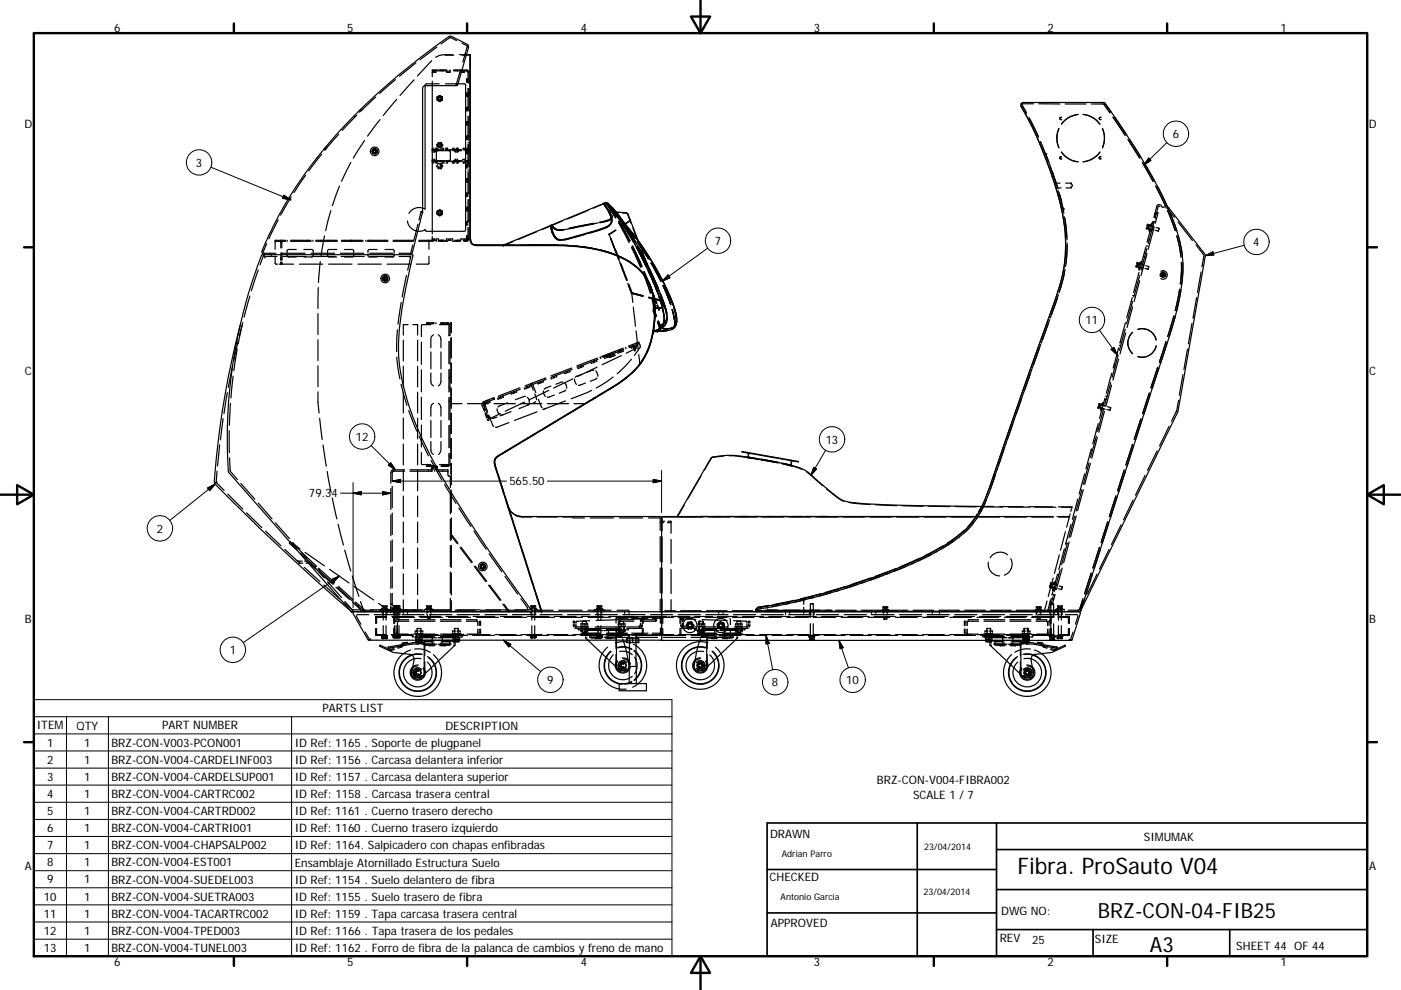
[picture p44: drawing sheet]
<svg xmlns="http://www.w3.org/2000/svg" width="297mm" height="210mm" viewBox="0 0 297 210" stroke-linecap="round" stroke-linejoin="round" font-family="sans-serif">
<defs><g id="words">
<text font-size="4.8" x="215.7" y="185.3">Fibra. ProSauto V04</text>
<g font-size="4.4">
<text x="232.8" y="194.6">BRZ-CON-04-FIB25</text>
<text x="243.8" y="201.8">A3</text>
</g>
<g font-size="2.5">
<text x="24.2" y="6.8">6</text>
<text x="73.6" y="6.8">5</text>
<text x="123.1" y="6.8">4</text>
<text x="172.6" y="6.8">3</text>
<text x="222.1" y="6.8">2</text>
<text x="271.5" y="6.8">1</text>
<text x="5.2" y="27.1">D</text>
<text x="248.6" y="29.3">6</text>
<text x="290.2" y="27.1">D</text>
<text x="41.5" y="35.4">3</text>
<text x="151.5" y="52">7</text>
<text x="265.7" y="52.2">4</text>
<text x="230.2" y="68.8">11</text>
<text x="5.3" y="79.6">C</text>
<text x="290.3" y="79.6">C</text>
<text x="75.5" y="93.5">12</text>
<text x="175.1" y="94.1">13</text>
<text x="65.5" y="105.5">79.34</text>
<text x="108" y="103">565.50</text>
<text x="33.2" y="113">2</text>
<text x="5.3" y="132.1">B</text>
<text x="290.3" y="132.1">B</text>
<text x="48.7" y="138.7">1</text>
<text x="116" y="145.1">9</text>
<text x="163.7" y="145.6">8</text>
<text x="179.4" y="145.1">10</text>
<text x="7.8" y="154.7">ITEM</text>
<text x="16.2" y="154.7">QTY</text>
<text x="34.4" y="154.7">PART NUMBER</text>
<text x="68.4" y="151.1">PARTS LIST</text>
<text x="94.4" y="154.7">DESCRIPTION</text>
<text x="10" y="158.3">1</text>
<text x="17.9" y="158.3">1</text>
<text x="17.9" y="162">1</text>
<text x="23.6" y="158.4">BRZ-CON-V003-PCON001</text>
<text x="62.5" y="158.4">ID Ref: 1165 . Soporte de plugpanel</text>
<text x="10" y="162">2</text>
<text x="10" y="165.6">3</text>
<text x="17.9" y="165.6">1</text>
<text x="23.6" y="162">BRZ-CON-V004-CARDELINF003</text>
<text x="23.6" y="165.6">BRZ-CON-V004-CARDELSUP001</text>
<text x="62.5" y="162">ID Ref: 1156 . Carcasa delantera inferior</text>
<text x="62.5" y="165.7">ID Ref: 1157 . Carcasa delantera superior</text>
<text x="185.9" y="166.4">BRZ-CON-V004-FIBRA002</text>
<text x="10" y="169.2">4</text>
<text x="10" y="172.8">5</text>
<text x="17.9" y="169.2">1</text>
<text x="17.9" y="172.9">1</text>
<text x="23.6" y="169.2">BRZ-CON-V004-CARTRC002</text>
<text x="23.6" y="172.9">BRZ-CON-V004-CARTRD002</text>
<text x="62.5" y="169.3">ID Ref: 1158 . Carcasa trasera central</text>
<text x="62.5" y="172.9">ID Ref: 1161 . Cuerno trasero derecho</text>
<text x="193.6" y="169.4">SCALE 1 / 7</text>
<text x="10" y="176.5">6</text>
<text x="17.9" y="176.5">1</text>
<text x="23.6" y="176.5">BRZ-CON-V004-CARTRI001</text>
<text x="62.5" y="176.5">ID Ref: 1160 . Cuerno trasero izquierdo</text>
<text x="163.3" y="177.7">DRAWN</text>
<text x="242.5" y="178.3">SIMUMAK</text>
<text x="5.3" y="184.5">A</text>
<text x="10" y="180.1">7</text>
<text x="10" y="183.8">8</text>
<text x="17.9" y="180.1">1</text>
<text x="17.9" y="183.7">1</text>
<text x="23.6" y="180.1">BRZ-CON-V004-CHAPSALP002</text>
<text x="23.6" y="183.8">BRZ-CON-V004-EST001</text>
<text x="62.5" y="180.2">ID Ref: 1164. Salpicadero con chapas enfibradas</text>
<text x="62.5" y="183.8">Ensamblaje Atornillado Estructura Suelo</text>
<text x="290.3" y="184.5">A</text>
<text x="9.3" y="191">10</text>
<text x="10" y="187.4">9</text>
<text x="17.9" y="187.4">1</text>
<text x="17.9" y="191">1</text>
<text x="23.6" y="187.4">BRZ-CON-V004-SUEDEL003</text>
<text x="23.6" y="191">BRZ-CON-V004-SUETRA003</text>
<text x="62.5" y="187.4">ID Ref: 1154 . Suelo delantero de fibra</text>
<text x="62.5" y="191">ID Ref: 1155 . Suelo trasero de fibra</text>
<text x="163.2" y="187">CHECKED</text>
<text x="9.3" y="194.6">11</text>
<text x="17.9" y="194.6">1</text>
<text x="23.6" y="194.6">BRZ-CON-V004-TACARTRC002</text>
<text x="62.5" y="194.7">ID Ref: 1159 . Tapa carcasa trasera central</text>
<text x="163.4" y="196.6">APPROVED</text>
<text x="212.3" y="194">DWG NO:</text>
<text x="9.3" y="198.3">12</text>
<text x="9.3" y="201.9">13</text>
<text x="17.9" y="198.2">1</text>
<text x="17.9" y="201.9">1</text>
<text x="23.6" y="198.3">BRZ-CON-V004-TPED003</text>
<text x="23.6" y="201.9">BRZ-CON-V004-TUNEL003</text>
<text x="62.5" y="198.3">ID Ref: 1166 . Tapa trasera de los pedales</text>
<text x="62.5" y="201.9">ID Ref: 1162 . Forro de fibra de la palanca de cambios y freno de mano</text>
<text x="212" y="199.7">REV</text>
<text x="218.8" y="200.2">25</text>
<text x="232.2" y="200">SIZE</text>
<text x="262.1" y="201.4">SHEET 44 OF 44</text>
<text x="24.2" y="204.9">6</text>
<text x="73.6" y="204.9">5</text>
<text x="123.1" y="204.9">4</text>
<text x="172.6" y="204.9">3</text>
<text x="222.1" y="204.9">2</text>
<text x="271.5" y="204.9">1</text>
</g>
<g font-size="1.9">
<text x="165.7" y="181.7">Adrian Parro</text>
<text x="195.9" y="180.4">23/04/2014</text>
<text x="165.5" y="191">Antonio García</text>
<text x="195.8" y="189.9">23/04/2014</text>
</g>
</g></defs>
<g fill="none" stroke="#000" stroke-width=".25">
<path d="M83.9 16.9l-3.4 2.9M87.8 16.9l-3 3.3M88.2 13.4l-3.5 2.8M90.2 17.9l-.1 26.4a2.52 2.52 0 0 0-3.4 1M91.5 12.9l-3 3.2M91.6 17.2v32.4M91.6 15h3.1v.1M91.7 15v.1M91.7 15.2l-.1 1.1M91.7 15.2l-.1 .1h.3M91.9 15v.1M91.9 15.2v.1"/>
<path d="M92 15l-.2 .1M92.2 15v.1M92.2 15.2v.1M92.3 15.3h-.3M92.4 15v.1M92.4 15.2l-.1 .1M92.4 14.8v.1M92.4 15h.1M92.6 10l-3.6 2.7M93.1 17.8h-2.8M93.4 14.8v.1M93.4 15h.1"/>
<path d="M93.7 14.8v.1M93.7 15h.1M93.9 14.8v.1M93.9 15h.1M94.4 17.8h4.1l.2 .2v30.9l-.3 .2h-8l-.1-.1-.2-.3a2.51 2.51 0 0 1-3.7-1.8M94.4 14.8v.1M94.4 15h.1M94.5 11.6l1.7 .1M94.5 11.6h1.4M94.5 11.6l-1.2 .1-.9 .5M94.7 15.2l.2 .1M94.7 14.8l-3.1 .1"/>
<path d="M94.9 15v.1M94.9 15.2v.1M95.1 15.3h.2M95.2 15v.1M95.2 15.2v.1M95.4 8l-1.9 1.3M95.4 14.8v.1M95.4 15h.1M95.4 15v.1M95.4 15.2v.1M95.5 8l1.3 .6M96.2 15l2.9 .1"/>
<path d="M96.2 14.8l3 .1M96.5 14.8v.1M96.5 15h.1M96.7 18.1v.1M97 14.8v.1M97 15h.1M97.4 11.6l2.3 .1M97.7 14.7l-1 3.3M97.7 15v.1M97.7 15.2l.2 .1M98 9.2l1.1 .7M98 15v.1"/>
<path d="M98 15.2v.1M98 11.7h1.7M98.2 15v.1M98.2 15.2v.1M98.3 15.3h-.2M98.5 15v.1M98.5 15.2l-.1 .1M98.6 11.5h.1M98.8 11.5h.1M98.9 20h.1M98.9 15l.2 .1M98.9 17v.3"/>
<path d="M98.9 17.2h.1M98.9 16.9h.1M98.9 17.4h.1M99 16.7l-.1 .2M99 19.7l-.1 .2M99.1 9.9l-1 3.3M99.1 20h.1M99.1 17.2h.1M99.1 16.7h.1M99.1 19.7h.1M99.1 16.9h.1M99.1 17.4h.1"/>
<path d="M99.2 15.2v.1M99.2 15.1v2.5M99.2 18.8l-.1 4.7M99.2 19.6h.1M99.2 18.9h.1M99.4 19.6h.1M99.4 18.9h.1M99.4 15v2.6M99.4 18.8v4.7M99.7 11.7v37.2a5.8 5.8 0 0 0 .4 2.8l.9 .3h15.5a38.6 38.6 0 0 1 14.8 2.4 11.5 11.5 0 0 1 7.6 11.2 18.8 18.8 0 0 1-3.2 11.6M99.7 11.7v2.3M99.7 15.1v4.6"/>
<path d="M64.8 37.2l-2.5 3.7M68.2 32.7l-2.7 3.5M68.7 31.6l.1 .1M68.9 31.7v.1M68.9 31.4v.1M69 31.5l.1 .1M69.2 31l.1 .1M69.3 31.2h.1M70.1 30v.1M70.2 30.1l.1 .1M71.8 28.5l-2.9 3.4M72 39.5l-1.5 4.1"/>
<path d="M74.4 34.5l-2 4M75.1 24.6h.1M75.2 24.7l.1 .1M75.6 24.4l-3 3.3M76 23.6l.1 .1M76.2 23.7l.1 .1M76.4 23.3h.1M76.5 23.4l.1 .1M76.6 23.1h.1M76.7 23.2l.1 .1M77.3 29.8l-2.4 3.7M79.2 32l.2-.2 .3 .2v.3l-.3 .1-.2-.1z"/>
<path d="M79.3 31.9a.29 .29 0 0 1 .4 .2 .29 .29 0 0 1-.4 .3M79.3 31.5v.1M79.3 31.7v.1M79.3 31.9a.24 .24 0 0 1 .4 .2 .24 .24 0 0 1-.4 .2M79.4 31.5v.1M79.4 31.7v.1M79.5 31.5v.3M79.5 31.5h.1M79.5 31.5a.6 .6 0 0 0-.5 .9 .6 .6 0 0 0 1 0 .6 .6 0 0 0-.4-.9M79.5 31.8l-.3 .1-.1 .3M79.5 31.8h.1M79.6 31.8l.2 .3-.2 .3"/>
<path d="M79.6 31.5v.2M79.6 31.7v.1M79.6 31.8a.32 .32 0 0 0-.5 .3 .32 .32 0 0 0 .5 .3M79.7 20.6l-3.3 3M79.7 31.7a.45 .45 0 0 0-.7 .4 .45 .45 0 0 0 .7 .4M80.6 25.4l-2.7 3.5M84.1 21.1l-2.8 3.4M91.6 34.1h.1M91.6 33.8h.2M91.6 32h.1M91.6 32.3h.2M91.6 31.7h.8v.3h-.8"/>
<path d="M91.6 34.1h.8v.2h-.8M91.6 34.1h.8v.2M91.6 34.3l2.2 .1M91.6 31.5h.4M91.6 31.7h.1M91.6 31.8h.8v.2M91.6 32h.9M91.6 34.3h.1M91.6 34.6h.4M92 33.8l.2 .1M92.2 34v.1M92.2 32h.1"/>
<path d="M92.2 32.2l-.2 .1M92.3 31.5h.4M92.4 34.3h.1M92.4 34.1h.1M92.4 32h.1M92.4 31.8h.1M92.6 31.5h.1M92.6 31.6v.1M92.6 34.3v.1M92.6 34.5v.1M92.6 30.8h.1M92.6 30.9h.1"/>
<path d="M92.7 20.7v.2M92.7 20.7h.1M92.7 30.6v.2M92.7 30.8v.1M92.7 30.9l.1 .2M92.7 30.6l-.1 .1M92.7 34.1h2.9M92.7 32h2.9M92.7 35.1v.1M92.7 35.3v.1M92.7 34.5l-.4 .1M92.7 34.3v.1"/>
<path d="M92.7 31.6v.1M92.7 21.1l.2 .2M92.7 21.1h.1M92.7 21l.2 .3M92.7 35.1v.3M92.7 20.6v.2M92.7 20.6v.1M92.8 30.5l-.1 .1M92.8 21.2v.1M92.8 20.5v.1M92.8 32l-.3 .3v1.6l.3 .2M92.8 35.6l.1 .2h.2"/>
<path d="M92.9 31.2l.2 .1M92.9 20.5l-.2 .1M92.9 20.4l-.1 .1M93 21.4l.2 .1M93 21.4h.4M93 20.4h.4M93.1 30.2l-.2 .2M93.1 20.3h.1M93.1 34.7h-.2l-.1 .2M93.2 30.2h.2M93.3 35a.24 .24 0 0 1 .1 .4 .24 .24 0 0 1-.4-.1M93.3 34.8a.39 .39 0 0 1 .3 .6 .39 .39 0 0 1-.7 0"/>
<path d="M93.3 20.3h.1M93.3 21.5h-.1M93.3 21.5h.1M93.4 20.3h-.3M93.4 34.7h.2l.1 .2M93.4 21.5h.1M93.4 30.2l.1 .1M93.4 34.7h.1M93.4 31.3h-.1M93.5 31.3h-.1M93.5 35.7l-.1 .1M93.5 20.4l.2 .1"/>
<path d="M93.5 30.2l.1 .1M93.5 21.4l-.1 .1M93.6 30.3v.1M93.6 34.8h.1M93.6 31.3h-.1M93.6 30.3l.1 .2M93.6 20.5l.2 .3M93.6 20.5l.1 .1M93.6 31.2h.1M93.6 35.7h.1M93.7 35.6l-.3 .2M93.7 31.1l-.1 .1"/>
<path d="M93.7 20.5l.1 .1M93.8 20.7v.2M93.8 21l-.2 .3M93.8 21.1h.1M93.8 35.1l.1 .1-.1 .2M93.8 31.6v.1M93.8 34.5l.4 .1M93.8 21l-.1 .2M93.8 30.6v.3M93.9 34.5v.1M93.9 31.5h.1M93.9 31.6v.1"/>
<path d="M94.1 31.5h-.3M94.1 31.7l-1.7 .1M94.2 34.3l-.3 .1M94.4 31.5h.5M94.5 34.3l.4 .1M94.8 31.5h.1M94.8 31.6l-.4 .1M94.8 34.3v.1M94.8 34.5v.1M94.9 34.5l-.4 .1M94.9 31.6v.1M95.1 34.3h2.8"/>
<path d="M95.1 31.8h2.8M95.2 32l.3 .3v1.5l-.3 .3M96 31.6v.1M96 34.3v.1M96 34.5l.4 .1M96.1 34.1h1.8M96.1 32h1.8M96.1 31.5h.1M96.1 31.6v.1M96.1 34.3v.1M96.1 34.5v.1M96.3 31.5h-.3"/>
<path d="M96.5 34.1h.7v.2h-.7zM96.5 31.7h.7v.3h-.7zM96.5 34v.3M96.5 31.8v.2M96.5 32.2l.2 .1M96.7 33.8l-.2 .1M96.7 31.5h.4M96.7 34.1h.1M96.7 34.2v.1M96.7 31.8v.2M96.8 33.8l.2 .1M97 34v.1"/>
<path d="M97 31.5h.1M97 31.6v.1M97 32h.1M97 32.2l-.2 .1M97 34.3v.1M97 34.5v.1M97.1 31.6v.1M97.1 34.3v.1M97.1 34.5l-.4 .1M97.2 34.3h.1M97.2 34.1h.1M97.2 32h.1"/>
<path d="M97.2 31.8h.1M97.2 34.1v.2M97.2 31.8v.2M98.1 34v.1M98.2 31.6l1.1 .2M98.2 34.5l.4 .1M98.2 34.3v.1M98.3 33.8l-.2 .1M98.3 34.5v.1M98.3 31.5h.1M98.3 31.6v.1M98.5 33.8l.1 .1"/>
<path d="M98.6 32h.7M98.6 31.5h-.4M98.6 34l.7 .1M98.9 31.5h.3h-.1M98.9 26h.1M98.9 32.1h.1M98.9 38.1h.1M98.9 35.1h.1M98.9 29.1h.1M98.9 32.5l.1 .1M98.9 20.4l.1 .1M98.9 26.4l.1 .1"/>
<path d="M98.9 35.5l.1 .1M98.9 38.6h.1M98.9 20.1v.2M98.9 23.1v.2M98.9 26.1v.3M98.9 29.2v.2M98.9 32.2v.2M98.9 35.2v.3M98.9 38.2v.3M98.9 35.4h.1M98.9 29.3h.1M98.9 23.3h.1"/>
<path d="M98.9 20.2h.1M98.9 26.3h.1M98.9 32.4h.1M98.9 38.4h.1M98.9 23h.1M98.9 23.4l.1 .1M98.9 29.5l.1 .1M98.9 34.3l.1 .1M99 22.8l-.1 .1M99 25.8l-.1 .2M99 28.8l-.1 .2M99 31.9l-.1 .1"/>
<path d="M99 34.9l-.1 .2M99 37.9l-.1 .2M99 31.6l-.1 .2M99.1 26h.1M99.1 32.1h.1M99.1 38.1h.1M99.1 35.1h.1M99.1 29.1h.1M99.1 32.6h.1M99.1 20.5h.1M99.1 26.5h.1M99.1 38.6h.1"/>
<path d="M99.1 35.6h.1M99.1 29.6h.1M99.1 35.4h.1M99.1 34.9h.1M99.1 29.3h.1M99.1 28.8h.1M99.1 23.3h.1M99.1 22.8h.1M99.1 20.2h.1M99.1 26.3h.1M99.1 25.8h.1M99.1 32.4h.1"/>
<path d="M99.1 31.9h.1M99.1 38.4h.1M99.1 37.9h.1M99.1 23h.1M99.1 34.5l.1 .1M99.2 31.5h.1M99.2 24.7v4.7M99.2 30.6v4.7M99.2 36.4v4.7M99.2 20.2h.1M99.2 29.7h.1M99.2 30.2h.1"/>
<path d="M99.2 31h.1M99.2 34.5h.1M99.2 36h.1M99.3 34.5l-.4 .1M99.3 34.3l-1 .1M99.4 31.7h.1M99.4 32h.1M99.4 34.1h.1M99.4 34.3h.1M99.4 34.5h.1M99.4 31.5h.1M99.4 20.2h.1"/>
<path d="M99.4 29.7h.1M99.4 30.2h.1M99.4 31h.1M99.4 36h.1M99.4 34.2v.1M99.4 31.8v.2M99.4 24.7v4.7M99.4 30.6v4.7M99.4 36.4v4.7M99.7 38v4.6M99.7 20.8v4.6M99.7 26.6v4.5"/>
<path d="M99.7 32.3v4.6M216.5 22l1.1 2M216.5 22.6a77.9 77.9 0 0 1 9.2 25.5 33.3 33.3 0 0 1-2.5 16.9l-5.7 15.9-7.8 22.7-1.5 3.8M216.5 22h.1M216.5 22v.6M216.5 22l1.2 2M216.5 22.6a81.9 81.9 0 0 1 9 24 31.7 31.7 0 0 1-1.9 17.3l-8.2 23.2-4.9 14.3a29.4 29.4 0 0 1-4.3 9.2l-.2 .4a26.1 26.1 0 0 1-8.5 6.3 135.8 135.8 0 0 1-36.7 11.6M217.1 21.7a.6 .6 0 0 0-.6 .9M217.1 21.7l-.6 .3M217.1 21.7h16.9l.4 .3M218.2 25l2 4M218.2 25l2 4.1"/>
<path d="M219.1 22h-2.3M220.3 22l4.4 .1M220.6 30l1.6 4.2M220.6 30.1l1.7 4.3M221.8 32.6l.9 2.6M221.9 32.6h.1M222.6 35.2l1.5 4.3M222.7 35.4l1.5 4.3M223.1 37.4v.1M223.1 36.4l1.2 3.7M223.1 36.7h.1M223.2 36.7h.1"/>
<path d="M224.5 27.3a5.1 5.1 0 0 0 0 4M224.7 38.8l-1.1 .1M225 39.9h-1.1M225 32.3a4.9 4.9 0 0 0 3.6 2M225.1 33.3a.25 .25 0 0 0-.4 .2 .25 .25 0 0 0 .4 .2M225.1 24.9a.26 .26 0 0 0-.4 .2 .26 .26 0 0 0 .4 .3M225.8 22.1h4.5M225.9 38.8h1.2M226 39.9h1.1M227.1 39.5v.4M227.1 38.8v.4M227.1 38.8l.1 .2"/>
<path d="M227.2 39.7l-.1 .2M227.3 39.2v.3M228.6 24.3a4.9 4.9 0 0 0-3.6 2M229.7 24.3a5.2 5.2 0 0 1 3.5 2M231.4 22.1h2.4M233.2 32.3a5 5 0 0 1-3.5 2M233.4 24.9a.26 .26 0 0 0-.4 .2 .26 .26 0 0 0 .4 .3M233.4 33.3a.25 .25 0 0 0-.4 .2 .25 .25 0 0 0 .4 .2M233.7 27.3a5.1 5.1 0 0 1 0 4.1M233.9 21.7l.1 .1M233.9 22.1h.1M234 22.1l1.3 1.8z"/>
<path d="M234.2 21.8l.2 .2M234.4 22l1.3 1.9M234.4 22a125.2 125.2 0 0 1 14.1 24 27.4 27.4 0 0 1 1.5 17.9 98.1 98.1 0 0 1-3.3 11.2l-17.6 54.4M236 24.9l2.5 3.8-2.5-3.8M236.3 24.8l2.6 3.9M239.2 29.6l2.4 3.9M239.5 29.6l2.5 3.9M242.5 34.5l2.3 4M244.5 38.5l-2.3-4 2.3 4M245 39.5l2.1 4.1M245.4 39.5l2 4.1M54.8 57.3l-1.5 4.4"/>
<path d="M55.9 53.7h2.6M55.9 54.1l.1 .2M56 54.4l-.1-.4-.8 2.2M56.1 54.6l.1 .1M56.1 54.4h2.6M56.6 51.7l-.8 2M57.3 53.7v.1M57.3 53.9v.1M57.5 54v.1M57.5 54.3v.1M58.3 54.4l.1 1.5M58.3 51.3v1.6"/>
<path d="M58.4 56h.5M59 46.6l-2 4.1M59.5 51v.1M59.5 55.1l.1-.4-.1 .5M59.5 51.1v.2M59.5 51.4v1.2M59.5 53.6v1.1M59.5 55.6v.4M59.6 51v.1M59.6 51.1v.1M59.6 51l-.1 .1M59.7 51h.1"/>
<path d="M59.8 53.7h4.9M59.8 51.1v.2M59.8 51v.1M59.8 54.7v.4M59.8 51.4v1.2M59.8 53.6v1.6M59.8 55.6v.4M60 54.4h4.9M60.6 51.1l-2.3-.1v.1M60.6 51.1l-2.3 .1M60.9 53.9v.5M60.9 51v.1"/>
<path d="M60.9 51.1v.1M60.9 53.1v.5M61 54.5h1.8M61.6 51.2h4.4M61.6 51h4.4M61.7 41.8l-2.2 3.8M61.8 51v.1M61.8 51.1v.1M62.2 56h-3M62.4 51v.1M62.4 51.1v.1M62.5 51v.1"/>
<path d="M62.5 51.1v.1M62.8 52.9l-1.8 .1M63.5 51v.1M63.5 51.1v.1M63.5 56h4.9M64.1 51v.1M64.1 51.1v.1M64.4 52.9l1.8 .1M65.1 51v.1M65.1 51.1v.1M65.4 51v.1M65.4 51.1v.1"/>
<path d="M66 53.7h4.9M66.1 54.4h5M66.2 54.5h-1.8M66.3 51v.1M66.3 51.1v.1M66.4 53.1v.5M66.4 53.9v.5M67 51v.1M67 51.1v.1M67 51.2h4.4M67 51h4.4M67.9 55.5l-.4 4.4"/>
<path d="M68 51v.1M68 51.1v.1M68.6 51v.1M68.6 51.1v.1M68.8 50l-.8 4.4M69.4 53.9l.1 .5M69.5 53.1l-.1 .5M69.6 51v.1M69.6 51.1v.1M69.6 54.5h1.8M69.7 56h4.9M69.9 51v.1"/>
<path d="M69.9 51.1v.1M70.1 44.7l-1.1 4.2M70.8 51v.1M70.8 51.1v.1M71.4 52.9l-1.8 .1M71.5 51v.1M71.5 51.1v.1M72.2 53.7h4.9M72.3 54.4h4.9M72.4 51v.1M72.4 51.1v.1M72.5 51.2h4.3"/>
<path d="M72.5 51h4.3M73 52.9l1.8 .1M73.1 51v.1M73.1 51.1v.1M74.1 51v.1M74.1 51.1v.1M74.4 51v.1M74.4 51.1v.1M74.5 51v.1M74.5 51.1v.1M74.8 54.5h-1.8M74.9 53.1l.1 .5"/>
<path d="M75 53.9l-.1 .5M75.3 51v.1M75.3 51.1v.1M75.9 56h4.9M76 51v.1M76 51.1v.1M76.9 51v.1M76.9 51.1v.1M77.6 51v.1M77.6 51.1v.1M77.9 51.2h4.4M77.9 51h4.4"/>
<path d="M78 53.9l.1 .5M78.1 53.1l-.1 .5M78.2 54.5h1.8M78.4 53.7h5M78.4 54.4h5M78.5 51v.1M78.5 51.1v.1M80 52.9l-1.8 .1M81.4 58.9l.3-.1 .2 .1v.3l-.2 .2-.3-.2zM81.5 58.8a.29 .29 0 0 1 .5 .3 .29 .29 0 0 1-.5 .2M81.6 58.8a.24 .24 0 0 1 .3 .3 .24 .24 0 0 1-.3 .2M81.6 58.5v.1"/>
<path d="M81.6 51v.1M81.6 51.1v.1M81.6 58.7v.1M81.6 58.8l-.3 .1v.3M81.6 52.9l1.8 .1M81.6 58.5h.1M81.6 58.7h.1M81.7 58.5h.1M81.7 58.7h.1M81.7 58.5a.6 .6 0 0 0-.7 .7 .6 .6 0 0 0 .9 .4 .6 .6 0 0 0 0-1.1h-.1M81.7 58.5v.3h-.1M81.8 58.8h.1"/>
<path d="M81.8 58.8l.2 .2-.1 .3M81.8 58.5v.1M81.8 58.7v.1M81.8 58.8a.32 .32 0 0 0-.5 .3 .32 .32 0 0 0 .5 .2M81.9 58.7a.44 .44 0 0 0-.7 .4 .44 .44 0 0 0 .7 .4M82.1 56h4.9M83.4 51.2h4.3M83.4 51h4.3M83.4 54.5h-1.8M83.5 53.1l.1 .5M83.6 53.9l-.1 .5M84.6 54.4l2.5 .1"/>
<path d="M86.2 58.4l-.9 4.6M86.6 51v.1M86.6 51.1v.1M86.7 54.4l.2 .1M87 54.6v.2M87 54.9l-.6 2.4M87.1 54.6l-.1 .2M87.5 51.9l-.4 1.8h-2.5M88.6 47.5l-.9 3.6M88.8 51.2h3.1M88.8 51h3.1M89.3 44.9h.1"/>
<path d="M89.3 44.9l-.5 1.8M89.4 44.9h-.1M89.5 44.9l-2.1 8.8-.6 .3M89.5 44.9l.1-26.3 .2-.3 .4-.1h6.8l2.3-8.1-.2-.7-3.7-1.7a133.3 133.3 0 0 0-28.2 25.8 75.9 75.9 0 0 0-11.7 20l.2 .3 .5 .2M89.5 44.9h-.1M89.5 44.9h.1M89.6 44.9h.1M89.6 44.9h-.2M90.6 51v.1M90.6 51.1v.1M90.8 56h-2.5M90.9 54.4v1.5"/>
<path d="M90.9 51.3v1.6M90.9 51v.1M91.6 50.7l.1 .1-.1-.1h.2M91.6 50.7l.2 .1M91.6 50.1v.6M91.9 50.9l.1 .1M92 51h.1M92 51h.6M92 50.7l.2 .1M92.2 50.9v.1M92.5 50.9v.2M92.5 51.1v.1"/>
<path d="M92.6 50.7l-.1 .1M92.7 45.3v.1M92.7 45.2v.2l.2 .2M92.7 45.3l.1 .3v-.2M92.7 44.8v.3M92.7 44.8v.1M92.7 44.9v.1M92.8 50.7l.2 .1M92.8 44.7v.1M92.8 44.7h.1M92.9 44.7l-.2 .1M92.9 51h1.3"/>
<path d="M93 50.9v.1M93 45.6l.1 .1M93 44.7h-.2M93 45.7h.4M93.1 44.6h.3M93.1 45.7h.1M93.1 45.7h.2M93.2 44.6h.1M93.3 45.7h.1M93.4 45.7h-.1M93.5 51v.1M93.5 51.1v.1"/>
<path d="M93.5 45.6l-.1 .1M93.5 44.7h.2M93.6 44.7l.2 .3M93.7 44.7v.1M93.7 44.7h.1M93.7 45.4v.1M93.8 44.8h.1M93.8 45v.1M93.8 44.8v.1M93.8 45.3v.2l-.2 .1M93.9 51.2h.1M93.9 51v.1"/>
<path d="M93.9 51.1v.1M94 51v.1M94 51.1v.1M94.4 51h.3M94.7 50.9l.1 .1M94.8 50.7l-.1 .1M94.9 51.2h-2M95 51h.8M95 50.7l.2 .1M95.2 50.9v.1M95.5 50.9v.1M95.7 50.7l-.2 .1"/>
<path d="M95.8 50.7l.2 .1M95.9 51.2h1.7M96 50.9v.1M96.4 51h1.2M97 51.2h.1M97 51v.1M97 51.1v.1M97.7 50.9v.1M97.9 50.7l-.2 .1M98.1 50.7l.1 .1M98.2 50.9v.1M98.5 50.9v.1"/>
<path d="M98.8 50.7l-.3 .1M98.9 44.2h.1M98.9 50.2h.1M98.9 47.2h.1M98.9 41.2h.1M98.9 41.6l.1 .1M98.9 50.7l.1 .1M98.9 44.6l.1 .1M98.9 47.6l.1 .1M98.9 47.5h.1M98.9 41.3v.2M98.9 44.3v.3"/>
<path d="M98.9 47.3v.3M98.9 50.4v.2M98.9 41.4h.1M98.9 44.5h.1M98.9 50.5h.1M98.9 51h.1M99 50.7h.2v.1M99 47l-.1 .2M99 40.9l-.1 .2M99 44l-.1 .1M99 50l-.1 .2M99 50.9l-.1 .1"/>
<path d="M99.1 44.2h.1M99.1 50.2h.1M99.1 47.2h.1M99.1 41.2h.1M99.1 41.7h.1M99.1 44.7h.1M99.1 47.7h.1M99.1 47.5h.1M99.1 41.4h.1M99.1 40.9h.1M99.1 44.5h.1M99.1 44h.1"/>
<path d="M99.1 50.5h.1M99.1 50h.1M99.1 50.9l-.8 .1M99.2 50.7v.1M99.2 51.1l-.9 .1M99.2 50.7v.2M99.2 50.7l-.1 .1h.2M99.2 42.3v4.7h-.1M99.2 48.2v2.5M99.2 46.7h.1M99.4 50.8h.1M99.4 46.7h.1"/>
<path d="M99.4 50.8v.2M99.4 50.7v.1M99.4 42.3v4.7M99.4 48.2v2.5M99.7 49.4v1.1a1.17 1.17 0 0 0 1.2 1.5h8.2M99.7 43.7v4.6M106.7 52.1h.1M106.7 52h.1M108.8 51.2l-2.1 .9M110.3 52h4.6M112.1 52h1.8M112.8 52h.1"/>
<path d="M113.8 49.1l-4 1.7M114.7 52h3.6M115.9 52h-2.9M116 52l4.6 .1M116.8 47.8v.6l.3 1M116.8 47.8l.2 .1M116.8 47.8l-10.1 4.2M116.8 47.9l-2 .8M116.9 47.8l1.2 .8 1.2 .1M117 48l-.2-.1 .3 1.4M117 48.1l.6 .5 .6 .3 1.3-.1M117 48l1 .7h1.5"/>
<path d="M117 49.3h.1M117.1 49.3v.1M117.1 49.4l.6 1.1 .9 .5M117.2 49.2v.1M117.2 49.3l.6 1.1a1.76 1.76 0 0 0 2.1 .4l.9-.2M117.3 48.1l-.4-.3 .3 1.5M119.2 46.9l-2.2 .9M119.2 52l1.8 .1M121.8 52.2l4.5 .6M122 48.2l-2.5 .5h-1.4M122 52.2l2.6 .3M124 49.7l-4.3 1.2"/>
<path d="M124.7 44.6l-4.4 1.9M124.7 52.5l1.3 .2M125.3 49.3l-3.6 1M125.8 47.4l-5.2 1M125.9 47.4l-5.1 1M125.9 47.5l-5.1 1M125.9 52.7h.2a23.2 23.2 0 0 1 7.6 3M126.8 47.3l-3.8 .7M127.4 53.1l1.3 .3M127.5 53.1l2.4 .7 1.9 .8M128 43.2h.1M128 43.2l-11.1 4.6"/>
<path d="M128 43.2l1.1 1.5M128 43.2l.5 .9M128 43.2l-2.2 1M128 43.2l.1 .1M128 43.2l1.3 2.4 .3 1.1a1.63 1.63 0 0 1-1.4 1.6l-8.6 2.5a2.1 2.1 0 0 1-2.5-1.9l-.2-1.1M128.1 43.1l.3 .5M128.1 43.1h.1M128.1 43.2h.1M128.1 43.2v-.1l1.1 2 .5 1.4a1.6 1.6 0 0 1-1.3 1.8l-8.7 2.5a1.69 1.69 0 0 1-2.2-.6l-.4-.8M128.1 43.2l.4 .6M128.1 43.2l1.3 2.3 .3 .7v.8M128.2 43.5l.8 1.1"/>
<path d="M128.2 43.2h-.1M128.3 43l1.5 1.6M128.3 43l.3-.1a11 11 0 0 1 3.3 3.8 77.7 77.7 0 0 1 9.5 19.6 2.89 2.89 0 0 1-1.9 3.8M128.3 43h.1M128.3 43l-.2 .1M128.4 43.1h-.1M128.4 43.1h.1M128.4 43.1h.3l.4 .4M128.4 43h.1M128.4 43l.4 .5-.5-.5M128.4 43l.5 .6M128.7 44.1l.7 1"/>
<path d="M128.8 43.5l.9 1.1zM128.8 44.3l.7 .9M128.9 43.3l.1 .3M128.9 43.3l.3 .4M128.9 43.6l1 1.1zM129 43.3l1.2 1.4M129 43.3l.1 .3M129 43.3h-.1M129 45l.5 .9M129.1 44.8l.5 1.2a.98 .98 0 0 1-1 .9l-.8 .2M129.1 43.9l1.4 2.3M129.2 47.9l-1.4 .7-2.8 .8"/>
<path d="M129.2 44l.5 .5zM129.2 49.9l-.1-.2 1.6 4M129.2 43.9l.2 .3M129.3 44.2h.1M129.3 43.8l.9 1.1zM129.3 43.7l1 1.1zM129.3 44l.5 .6M129.4 44.2h.1M129.4 44.2l1.2 2M129.5 50.4l1 2.8zM129.5 45.3l.1 .5a.75 .75 0 0 1-.7 .9l-1.8 .4M129.5 45.8v.1"/>
<path d="M129.5 45.9l.1 .9a1.58 1.58 0 0 1-1.3 1.5l-2.1 .7M129.5 43.9l.9 1zM129.6 43.8v.1M129.6 43.8l.9 1.1M129.6 45.8v.2M129.6 51l1.5 3.9M129.6 43.9l.9 1M129.7 44.2l1.8 2.2M129.7 44.5l1.4 1.6zM129.7 45.7v.3a1 1 0 0 1-1 .9l-1.5 .4M129.7 44.6l1.4 1.6zM129.7 45.6v.3a1.07 1.07 0 0 1-1.2 1l-1.3 .3"/>
<path d="M129.7 45.8h.1M129.7 44.1l2.1 2.5M129.7 45.9h.1M129.8 44.6l2 2.6M129.8 44.6l.4 .4M129.9 44.7l1.4 1.8zM130.2 44.9l1.3 1.6zM130.3 44.8l2.1 2.5zM130.3 45.1l.7 1M130.4 44.9l1.4 1.8zM130.5 53.2l.7 1.8M130.5 53.2h.1"/>
<path d="M130.5 45l-.4-.1-.4-.3 .9 1.3M130.5 48.8l-1.4 .9M130.5 44.9l1.4 1.8zM130.6 53.2l.7 1.7M130.6 45l2.2 .1a2.94 2.94 0 0 1 .9 1.9l4.2 10.8M130.6 48.9l-1.4 .8M130.6 53.5h.1M130.7 53.5h.1M130.9 45.5l2.6 3.1M131.1 54.8l1.6 4.2M131.1 47.2l2.2 4.2M131.1 46.9l2.4 4.2"/>
<path d="M131.2 46.3l.7 1.1M131.2 45.1l-1-.1-.6-.3 .9 1.2M131.2 47.2l2.2 4.2M131.3 46.9l2.3 4.2M131.6 55.8l1.4 3.6M131.8 47l2.7 3.4zM131.8 46.9l2.7 3.4zM131.9 47.3v.1M131.9 47.5l2.4 3.9zM131.9 47.4l.1 .2M131.9 47.4l2 3.2 1.8 3.2M132 45.2l.9 .1"/>
<path d="M132.2 47.8l1.2 1.9M132.2 47.2l2.6 3.4M132.2 47.3l2.6 3.3zM132.4 47.6l2.3 3.8zM132.4 47.6l2.4 3.9M132.5 47.6l2.3 3.7zM132.9 55.1l1.7 1.2 1.8 1.8M132.9 59.4l-1.4-3.5 1.4 3.6M133 45.3l.8 2.1M133.4 48.5l1.9 2.6zM133.5 46.8l-1.6 1M133.5 46.5v.2"/>
<path d="M133.5 46.9l-1.5 1M133.6 46.5v.2M133.9 52.4l1.9 4.3M134 52.4l1.9 4.3M134 50.8l1.5 2.7M134 52.2l2 4.3M134.1 49.4l2.8 3.9 2.3 3.8 2.1 4 1.7 4.3a5.3 5.3 0 0 1 .1 3.9l-.2 .3a6.8 6.8 0 0 1-3.5 .7M134.2 52.2l2 4.3M134.2 48.3l1.5 3.9M134.5 56.2l.9 .8M134.9 52.4l2.1 4.1zM135.1 51.3l2.4 3.6z"/>
<path d="M135.1 51.2l2.4 3.7zM135.2 52.3l2 3.9zM135.3 52.3l2 3.9zM135.3 52.5l2.1 4.1M135.3 51.1l2 2.9 2.5 4.2 2.1 4.4 1.1 2.9 .5 2.1-.2 1.3-.8 .6-1.5 .2M135.3 51.1l.6 .8M135.4 51.4l2.4 3.5zM135.5 51.5l2.4 3.6M135.6 53.6l.1 .2M135.7 53.8l.1 .3M135.7 53.8l.7 1.4M136 54.4l2 4.2"/>
<path d="M136 52l2.7 4.3 1.9 3.5 1.4 3 1 2.6a4.2 4.2 0 0 1 .1 3.8l-1.1 .5-1.6-.1M136 53.2l1.5 3.9M136.2 57.8l.7 1M136.3 57.8l1.6 4.4M136.4 57.8l1.6 4.4M136.5 57.6l1.7 4.5M136.6 55.6l1 2.2M136.6 57.6l1.7 4.5M137.1 59l.8 1.7 .7 2.6M137.5 57.5l1.8 4.2-1.8-4.2M137.5 59.8l.2 .3M137.7 57.2l1.8 4.1z"/>
<path d="M137.8 57.2l1.8 4zM137.8 58.2l.2 .4M137.9 58l1.5 3.9M137.9 57.7l1.9 4.2M138 58.6l.1 .2M138 58.6l.6 1.5M138 55.8l2.1 3.8zM138.1 55.8l2 3.8zM138.1 58.9l1.6 4 .6 1.9M138.2 58.7l1.4 3.5M138.3 55.8l2.1 3.7zM138.4 56l2.1 3.8"/>
<path d="M224.3 41.2v.1M224.3 41.3h.1M224.4 40.5l1.1 4.4M224.5 40.8l1 4.4M224.6 41.2l.5 1.8M224.7 41.7h.1M224.7 41.6h.1M224.8 41.7h.1M225.3 43.8l.2 .8v-.2M225.7 46l.5 4.4M225.7 44.3l-.1 .1M225.7 57.7l-1.1 4.3"/>
<path d="M225.8 46.4l.4 4.4M225.8 57.1l-1.1 4.3M226.2 51.5l-.2 4.5M226.2 52l-.3 4.5M240.9 56.4h.1M240.9 56.3h.1M240.9 56.3v.3l.2 .1M241 55.9h.1M241.1 56.5h.1M241.1 56.3l.1 .1M241.2 56l.1 .2M241.2 56.4h.1"/>
<path d="M241.2 56.5h.1M241.3 56.7l.1 .1M241.3 55.9h.1M241.3 56.4l-.1 .1M241.3 56.3l-.1 .1M241.3 55.7h-.2v.3M241.3 55.9l.1 .1M241.3 56v.1M241.4 56.2v.1M241.5 57.8l-1.2 4.3M241.5 56.6l.6 .1M241.5 56.6h.1"/>
<path d="M241.5 55.8h.2M241.5 56.5l-.1 .4h.2M241.6 56.6l.1 .1M241.6 57.2v.1M241.6 58.4l-1.2 4.6M241.6 56h.1M241.6 56l.7 .2M241.6 56.6l-.1 .6M241.6 59.5l-1.1 4.5M241.6 56h.4M241.7 55.7h.1M241.7 55.7l-.1 .4"/>
<path d="M241.7 56.7h.1M241.7 56.9h.1M241.8 55.7l.1 .1M241.9 56.9h.1M242 55.9h.1M242.1 56.8h.1M242.1 55.5h-.2l-.1 .5M242.2 55.9l.1 .1M242.2 56.1h.2M242.3 56.9h.1M242.4 54.4l.1 .1M242.4 56.2h.1"/>
<path d="M242.6 54.5h.2M242.6 53.6l.1 .1M242.8 56.9l.6 .2M242.8 53.7h.2M242.9 54.6h.1M242.9 56.3l.6 .2M242.9 52.5l-1.1 4.2M243 52.2h.1M243.1 48.5h.1M243.1 48.3l.1 .1M243.1 53.8h.1M243.1 48.5l.2 .1"/>
<path d="M243.1 54l-1.2 4.4M243.2 52.7l-1.3 4.6M243.2 48.2l-.2 .3M243.2 52.2h.1M243.2 47.8h.1M243.3 48.4h.1M243.3 48.2l.1 .1M243.4 50.9h.1M243.4 48l.1 .1M243.4 48.3h.1M243.4 48.4h.1M243.4 56.9v.2"/>
<path d="M243.4 47.8h.1M243.4 48.6l.2 .1M243.5 48.2l-.1 .1M243.5 48.3l-.1 .1M243.5 56.9l-.1 .2M243.5 47.8v.1M243.5 47.9v.1M243.5 47.6h-.2v.3M243.5 47.8l.1 .2M243.5 56.5v.2M243.5 50.9h.1M243.6 48l-.1 .2"/>
<path d="M243.7 48.5l.6 .2M243.7 48.5h.1M243.7 47.7h.2M243.7 48.4l-.1 .4h.2M243.8 48.5v.1M243.8 49.1v.1M243.8 48.6h.1M243.8 48.5l-.1 .6M243.8 47.9h.1M243.9 47.6l.1 .1M243.9 47.6h.1M243.9 47.6l-.1 .4"/>
<path d="M243.9 48.6h.1M243.9 47.9h.1M243.9 48.8h.1M244 47.9v.1M244 47.9h-.2l.7 .2M244.1 48h.1M244.1 48.8l.1 .1M244.2 47.8h.1M244.3 48.7h.1M244.3 47.4h-.2l-.1 .6M244.4 48.3h.1M244.4 47.1l-1.2 4.3"/>
<path d="M244.4 47.9h.1M244.4 47h.1M244.4 48h.1M244.5 48.8h.1M244.6 48.3h.1M244.6 47.1h.1l-1.2 4.5M244.6 48.1h.1M244.6 48.5l-1.2 4.4M244.7 46.1h.1M244.7 46.9l.1 .1M244.8 45.4h.1M244.9 45.3h.1"/>
<path d="M244.9 46.1h.1M244.9 47h.1M244.9 46.3h.1M244.9 48.9l.7 .1M245 45.4h.1M245.1 45.3h.1M245.1 48.3l.6 .1M245.1 46.3l.1 .1M245.2 45.1h.1M245.3 43.8l-.6 2.2M245.4 43.5l-.1 .2M245.4 45.1l-.5 2.2"/>
<path d="M245.5 43.4l.7 .1M245.6 48.8v.2M245.7 48.8l-.1 .2M245.7 48.4v.2M245.9 43.8l-.3-.1-.6 2.3M246.1 57.5a.9 .9 0 0 1 1.4 .8 .9 .9 0 0 1-1.4 .8M246.2 43.8l.6 .2M246.3 58.4l.1 .1M246.3 57.9a.5 .5 0 0 1 .8 .4 .5 .5 0 0 1-.8 .5M246.4 58.1l-.1 .2M246.4 57.9v.2a.29 .29 0 0 1 .5 .2 .29 .29 0 0 1-.5 .3M246.4 57.7v.1"/>
<path d="M246.5 58.6h.2M246.5 57.7v.1M246.5 57.9v.1M246.5 58h.1M246.5 57.7h.1M246.5 57.7a.58 .58 0 0 0-.4 .9M246.5 58l-.3 .2 .1 .3M246.6 58l.2 .1v.4M246.6 57.7v.1M246.6 57.9v.1M246.6 57.7a.57 .57 0 0 1 .5 .9M246.7 58.1h-.2"/>
<path d="M246.7 57.7v.1M246.7 57.9v.1M246.7 58.1a.24 .24 0 0 0-.4 .2 .24 .24 0 0 0 .4 .2M246.7 58.6a.32 .32 0 0 1-.5-.3 .32 .32 0 0 1 .5-.3 .35 .35 0 0 0-.5 .3 .35 .35 0 0 0 .5 .3M246.7 58.1l.1 .2M246.8 58.4l-.1 .1M246.9 43.7l.9 .3 7.7 10.1-5.7 33.1-20.7 42.4M247.1 44.1l.4 .1 1.5 1.9M247.5 44.6l1.7 4.3zM247.9 44.7l1.6 4.3M249.5 50l.9 4.5M249.8 47.1l3 3.9"/>
<path d="M249.8 50.1l.7 2.9 .2 1.6M250.5 55.6v1.8l-.2 2.8M250.8 55.8v1.8l-.3 2.7M253.6 52l1.6 2.1M254.7 57.7l-.8 4.3M255.2 54.2l-.4 2.4M49.3 77.7l-.9 4.5M49.4 79.8l-.4 4.6M50.3 74.1l-.7 4.5M50.5 72.3l-1 4.4M50.9 68.9l-.3 1.2a179 179 0 0 0-5.1 32.4M51.3 69l-.5 2.2"/>
<path d="M51.5 68.4l-1 4.5M53 62.8l-1.3 4.5M67.4 66.5v4.5M67.4 72.1v4.4M67.4 77.6v4.4M67.5 61l-.1 4.4M84.1 75.8l.7 4.5M84.3 69.9l-.2 4.7M85.1 64.2l-.7 4.6M85.5 72.2v4.4M85.5 77.7v4.4M86.5 68.9h-1v2.2"/>
<path d="M87.5 68.9h1v2.2M88.5 72.2v4.4M88.5 77.7v4.4M89.3 72.6v4.7M89.3 78.4v4.7M89.4 69l-.1 2.4M90.4 68.6l.1 .1M90.5 68.5h-.1M90.5 68.5h.1M90.6 68.7h1.4M91.4 79.1v2l.5 .8M91.4 74.6v3.6"/>
<path d="M91.4 68.9h-2M91.8 68.5v.2M91.9 71l-.5 .7v2M92 68.5h-1.4M92.4 68.5v.2M92.9 71l.5 .7 .1 2M93.5 79.1l-.1 2-.5 .8M93.5 74.6v3.6M93.7 68.5v.2M94.8 68.5h-1.4M94.8 68.7h-1.4M94.9 68.5h.1"/>
<path d="M95 68.7h.1M95 68.5h.2M95 68.5h.1M95 68.6l-.1 .1M95.1 68.9h-1.9M95.2 68.8v2.4M95.2 72.4v4.8M95.2 78.4v4.7M95.2 71.1h.2M95.3 68.9h.1M95.3 68.7l.1 .2M95.4 68.9v2.3"/>
<path d="M95.4 72.4v4.8M95.4 78.4v4.7M95.6 71.6v4.3M95.6 77v4.3M95.6 68.5v2.1M95.7 68.5h.1M95.7 68.5v2.1M95.7 71.6v4.3M95.7 77v4.3M117.3 79.9v.1M117.5 79.8v.1M117.5 80h.2"/>
<path d="M117.9 79.6l.1 .1M118 79.8l-.1 .2M119.6 79l.1 .1M119.7 79.2h.2M120.1 78.8v.1M120.2 79l-.1 .1M120.3 78.7v.1M120.4 78.9l.2 .1M120.8 78.5v.1M120.8 78.7l-.1 .2M121.2 78.1l-4.4 1.6M121.3 78.3l-4.4 1.7"/>
<path d="M122.5 77.9v.1M122.5 78.1h.2M122.9 77.7l.1 .1M123 77.9l-.1 .2M123 77.3v.1M123.1 77.6v.1M123.2 77.8l.2 .1M123.4 79.4l-1.4 .6M123.6 77.4v.2M123.7 77.7l-.2 .1M125.3 76.8v.1M125.4 77h.1"/>
<path d="M125.8 76.6v.1M125.8 76.8l.1 .1-.2 .1M125.8 76.3h.1M125.9 76.5l.1 .1M125.9 78.5l-1.5 .5M126 76.7l.2 .1M126.3 78.7l.3 .4M126.4 76.4v.1M126.5 76.6v.1h-.1M126.6 77.9l-4.1 1.9M126.7 79.3l.1 .5M126.7 75.9l-4.4 1.7"/>
<path d="M126.8 76.2l-4.4 1.7M127.2 75.7l.1 .1M127.4 76h-.1M127.7 75.6l-.4 .2M127.9 75.5v.1M128 75.7v.1M128.1 75.7l.1 .1M128.2 75.9h.2M128.6 75.5v.1M128.7 75.7l-.2 .2M128.7 75.2v.1M128.7 75.2l-.5 .2"/>
<path d="M128.8 75.5v.1M128.8 75.6l.2 .1M128.8 75.1l.1 .1M128.9 75.3l.1 .1M129 75.4l.1 .1M129.1 75.4h.1M129.1 75.4l.1 .1M129.1 75.7l.2 .1M129.1 75l.1 .1M129.2 75.2l.1 .2M129.2 75.7l.1 .1M129.3 75.4h.1"/>
<path d="M129.3 75.3v.1M129.3 75.4h-.2M129.3 75.5l-.1 .1M129.3 74.9v.1M129.3 75.3l.1 .2M129.4 75.1v.1M129.4 75.2l.1 .2M129.5 75.6v.1M129.5 75.8h-.2M129.5 75.2h.1M129.5 75.2v.1M129.5 75.3h-.1"/>
<path d="M129.6 75.2l-.1 .1M129.6 75.1l.1 .2M129.7 75.5l.1 .1M129.7 75.1l.1 .1M129.9 75.1v.1M129.9 74.7v.1M129.9 75l.1 .2M129.9 75.1l-.2 .1M130 74.9v.1M130 75.4v.1M130 75.5l-.4 .2-.1-.2M130 75v.1"/>
<path d="M130 75h.1M130 80l-3.6 2.3M130 75.3l.1 .2 .2-.1M130.1 74.9l.1 .1M130.2 75l.1 .1M130.2 75v.1M130.2 75l-.2 .1M130.3 75.3v.1M130.3 75.2v.2M130.4 74.5v.1M130.4 74.7l.1 .1M131 74.6v.1"/>
<path d="M131 74.8l.2 .1M131.2 74.2l.1 .1M131.3 74.4v.1M131.4 74.4l.1 .1M131.5 74.6l-.1 .2M131.6 74.4v.1M131.7 74.6h.2M131.7 74v.1M131.7 75.4l-4 2M131.8 74.2v.1M132.1 74.2v.1M132.1 74.4l-.1 .1"/>
<path d="M132.2 73.9l-4.4 1.6M132.3 74.1l-4.4 1.7M132.6 73.7v.1M132.7 73.9h.1M133 80l-3.8 2.6M133.1 60.1l.8 2.1M133.2 60.4l.7 1.8 2.4 .6-2.4-.6M133.2 60.3l.7 1.8M133.3 60.3l.7 1.8M133.4 73.4v.1M133.4 73.6l.1 .1M133.6 61.3l.1 .3"/>
<path d="M133.8 73.5v.1M133.8 61.8l.1 .3M133.8 73.7l.2 .1M133.9 76.2l-3.1 3.1M133.9 62.2h.1M133.9 62.1l2.4 .6-2.4-.6 .3 2.1M133.9 62.1h.1M133.9 62.1v.1M134 62.1h.1M134 62.1h-.1M134 73.1l.1 .1M134.1 73.3v.1"/>
<path d="M134.1 73.4h.1M134.1 73.1l.1 .1M134.2 73.4v.1M134.2 73.3l.1 .2M134.2 73l.1 .1M134.3 73.7v.1M134.3 65.2l.4 4M134.3 73.2l-.2 .1M134.3 73.2h.1M134.3 73.6l-.1 .1M134.3 73.9l.1 .2M134.3 73.8h.1"/>
<path d="M134.3 73.3v.1M134.3 73.3l.2 .2M134.3 73.4l.1 .1M134.3 73.3v-.1v.1M134.5 74.3l.1 .1M134.5 73.7h.1M134.5 73.8l.1 .2M134.5 73.8h.1M134.5 73.5v.2M134.5 73.9h.1M134.5 73.3h-.1M134.5 73.5h.1"/>
<path d="M134.6 73.6v.1M134.6 73.8l.1 .1M134.6 73.5v.1M134.7 73.6v.1M134.7 74.2v.2M134.7 73.6h.1M134.7 74.1v.1M134.7 73.7v.1M134.8 73.5h-.2M134.8 70.2l.5 4M134.9 73.1v.1M135 73.8l-2.2 1.1"/>
<path d="M135 72.7v.2M135 73.3v.3M135 73.4h-.1M135.1 73h.1M135.4 75.2l.3 2M135.5 72.8l-.1-.2-2.1 .8M135.5 72.9l-2.1 .8M135.6 73l.1 .2M135.6 77.2a28.7 28.7 0 0 1-8.5 6.5l-20.9 12.6a1.93 1.93 0 0 0-1.2 3l9.8 30.5M135.6 77.2a19.4 19.4 0 0 0 2.7-15.2 11.6 11.6 0 0 0-7.8-7.9 42.1 42.1 0 0 0-14.7-2h-13a4.9 4.9 0 0 1-2.9-.4l-.3-1.2v-38.9l.1 38.6a1.41 1.41 0 0 0 .4 1.5 1.41 1.41 0 0 0 1.5 .3h15.2a38 38 0 0 1 14.5 2.4 11.5 11.5 0 0 1 7.6 11.2 18.8 18.8 0 0 1-3.2 11.6M135.6 77.2h.1M135.7 77.2h.1"/>
<path d="M135.7 73.3l.1 .2M135.8 73.5l-1.3 1.9M136.7 75.6l-1 1.7-1.8 1.9M137.6 63.1l2.5 .6M137.6 63.1l2.4 .6M137.8 60.5l.2 .3M137.9 60.9v.1M137.9 60.8l.1 .1M137.9 60.8v.1M138 72.5a13.8 13.8 0 0 1-2.3 4.7M138 60.9l.3 .8M138 61v.2l-.1-.1"/>
<path d="M138.2 63.3l.3 2.3M138.3 61.9v.3M138.3 61.9l.4 1.7M138.3 63.3l.3 1.3v1M138.4 70.4v.1M138.4 62.5l.2 .5zM138.5 70.5l-.2 1M138.5 70.2l-.1 .1M138.5 65.7l.5 1.5M138.5 70.3h.1M138.5 63.2l.4 2.3M138.5 70.2l-.4 2-.9 2.4"/>
<path d="M138.5 70.1h.1M138.5 62.4l.1 .3M138.5 62.7h.1M138.6 63.1v.4M138.6 65.7l.4 1.5zM138.6 63.2l.4 1.8-.1 .6M138.6 69.6v.3M138.6 62.7h.1M138.6 62.7l.1 .3M138.7 69.1l-.1 .3M138.7 69.1l-.2 1M138.7 63.8l.1 1.1"/>
<path d="M138.7 65.7l.4 1.4M138.7 68.6v.5M138.7 65.5l.7-.1zM138.7 60.3l.5 1.1M138.7 68.5v.2M138.7 63.3l.2 .2M138.8 68.1v.2M138.8 64.5v3.1M138.8 64.7v.3M138.8 67.6v.5M138.8 65.3l.1 .3M138.8 67.2v.3"/>
<path d="M138.8 65.8l.4 1.3M138.8 67.6l-.1 1.5M138.9 66.7v.1M138.9 66.9v.1M138.9 66v.7M138.9 66.7v.2M138.9 63.5h.1M138.9 63.2v.3zM138.9 70.1h-.3M139 63.8v.1M139 63.8h.1M139 63.9v.1"/>
<path d="M139 70.1h.2M139 64h.1M139.1 63.9v.1M139.1 64h.1M139.2 64.2h-.1M139.2 70.2h.1M139.2 70.1v.1M139.2 64.2l-.1 .1M139.3 61.7l.3 1M139.3 70.1l-.1 .1M139.3 70.2l2.2-.2zM139.3 70.2l-.8 .3"/>
<path d="M139.3 70.2l-.9 .1M139.3 70.2h.1M139.3 64.7l.1 .4M139.3 70.3l2.2-.2zM139.4 70.2l-.1 .1M139.4 68.3l.4 1.2 .9 .2h1.2h-.9l-1.2-.2M139.4 64.7l.1 .3M139.4 65.3l-.7 .1M139.5 70.2h-.1M139.5 68.1l.5 1 1-.8 .3-.8-.3 .8-1.1 .8M139.5 70.1l-.3 .1M139.5 65.4l.2 .3"/>
<path d="M139.6 65.4l-.6 .1M139.6 68.1l.4 1M139.6 65.3l-.6 .1M139.7 69.9l-.5 .2M139.7 65.4l.1 .3zM139.7 69.9l-.5 .3h-.6l-.1 .1M139.7 62.8l.3 .9M139.7 69.9h.1M139.7 62.8l.7 2.1 .4 2.4-.3-2zM139.7 69.8h.1l-.1 .3M139.7 69.8l-.3 .3M139.7 69.8h.1"/>
<path d="M139.8 62.9l.7 2M139.8 69.5v.2M139.8 65.2l.4 .1M139.8 65.3l.6-.1zM139.8 69.5h.1M139.9 69.8l-.4 .3M139.9 69.5h.1M139.9 69.1v.4M139.9 69.1h.1M139.9 69.9l-.3 .3-.9 .1-.2 .2M139.9 63.1l.7 1.7M139.9 69.4l-.4-1.1 .4 1.3v-.2l.2 .1"/>
<path d="M139.9 69.4h.1M139.9 69.9l-.6 .4M139.9 62.3l.9 2.2 .5 1.9-.4-1.4zM139.9 69.7v.2zM140 69v.1M140 63.7h.1M140 63.7l.1 .4M140 62.2l1.4 4.2zM140 69l1.1-.7 .3-.8-.1 .6-.6 .5a.72 .72 0 0 0-.7 .8M140 69.5h.1M140 63.8l-2.5-.7 2.5 .7M140.1 63.9l.1-.1 .2 .4"/>
<path d="M140.1 63.9l.1 .1M140.2 69.6h.2zM140.2 63.8l.1 .1M140.2 63l.9 2.8 .3 1.6M140.2 64.4l.1 .4M140.2 69.4l-.3 .3M140.2 63.9h.1M140.3 64.8l.3 1.1M140.3 64.8l.1 .4h-.2M140.4 69.6l.2 .1M140.4 65.2l-.2 .1M140.4 65.3l-.2 .1"/>
<path d="M140.5 64.5l.1 .5v-.2M140.5 64.9h.1M140.5 64.8l-.1 .4M140.5 64.8h.1M140.5 65.5l.1 .4M140.6 65.9v.3M140.6 69l-.3 .4M140.6 64.8h-.1M140.6 65.9l.2 .9M140.6 60.6l1.6 4zM140.6 64.8l-.1 .1M140.6 64.8v.1"/>
<path d="M140.6 65l-.1 .2M140.6 69.7h.3M140.7 66.5l.1 .3M140.8 66.8v1.3M140.8 68.4a2.73 2.73 0 0 1-1.4 1.6l-.2 .1a2.81 2.81 0 0 0 1.6-1.7zM140.8 66.8v.3M140.8 67.6h.1M140.8 68.2l-.2 .7M140.8 68v.2M140.8 67.6a2.17 2.17 0 0 1-1.1 2.2M140.8 67.4v.2M140.8 68.1h.1"/>
<path d="M140.8 60.5l1.7 3.8zM141 60.8l1.7 3.9M141.2 68.5l-.7 .9-1 .6M141.5 70l-2.1 .2M142.1 64.3h.1M142.5 65.6l.3 1.2a2.97 2.97 0 0 1-.2 2.8l-.1 .1a2.16 2.16 0 0 0 .4-2.4zM142.5 65.7l.1 .4a4.7 4.7 0 0 1 .2 3.5l-.3 .2a2.05 2.05 0 0 0 .4-2.3zM142.5 69.5h.1M142.5 69.5l-.1 .1M142.9 65.3l.5 2.6-.1 .8-.4 .6a3.6 3.6 0 0 0 .1-3.5zM143 65.8a4.2 4.2 0 0 1 0 3.6l-.5 .3M143 68.7h.1"/>
<path d="M143 68.8h.1M218.5 79.2l-1.5 4.2M218.8 78.3l-1.5 4.3M220.4 73.8l-1.5 4.3M220.7 73l-1.5 4.3M222.3 68.5l-1.5 4.2M222.6 67.8l-1.6 4.2M224.2 63.1l-1.5 4.3M224.4 62.5l-1.5 4.2M235.7 79.1l-1.1 4.3M236.1 77.8h.1M236.2 77.3l.1 .1"/>
<path d="M236.3 77.9h.1M236.4 77.4h.1M236.8 75.3h.1M237 75.3l.1 .1M237 75.5l-1.2 4.5M237.2 73.8l-1.2 4.3M237.2 76.2l-1.2 4.4M237.3 73.2l.1 .1M237.5 72.6h.1M237.5 73.3h.1M237.7 72.6h.1M238.6 69.8l-1.3 4.5"/>
<path d="M238.6 68.5l-1.2 4.2M238.7 70.6l-1.2 4.5M239.8 63.9l.1 .1M240 64h.1M240.1 63.1l-1.2 4.3M240.1 64.1l-1.2 4.6M240.1 65.1l-1.2 4.4M240.1 70.5a3 3 0 0 0 0 4.5M240.2 62.7h.1M240.4 62.7h.1M241.2 69.8a3 3 0 0 1 3.9 2.3 3 3 0 0 0-3.9-2.3zM245.1 73.4a3 3 0 0 1-3.9 2.2"/>
<path d="M245.4 77.9l-1.4 4.4M245.7 78.1l-1.4 4.3M247.2 72.5l-1.4 4.3M247.5 72.6l-1.4 4.4M248.9 67l-1.3 4.4 1.3-4.4M249.2 67.1l-1.3 4.4M250.1 61.4l-.9 4.5zM250.4 61.5l-.9 4.5M250.8 79.5l-.8 4.3M251.8 74l-.8 4.4M252.7 68.6l-.7 4.3M253.7 63.1l-.8 4.4"/>
<path d="M46 99.9l-.1 2.4M46.6 94.4l-.5 4.4M47.3 88.8l-.6 4.5M48.2 83.3l-.7 4.4M48.6 91.3v4.7M48.7 97.1l.1 2.5M48.8 99.7v.2M48.8 100l1.5 1.7M48.8 85.6l-.2 4.6M67.4 83.1v2.2l.2 2.3M67.8 88.7l.5 4.5M68.5 94.4l.7 4.5"/>
<path d="M83.2 99.7v2.3M83.2 99.7l-.2 .2M83.3 99.7h-.1M83.5 99.7h-.1M83.5 99.7h2.3M83.5 99.9h2.3M83.5 99.9l-.2 .1M83.5 99.7v.1M83.5 99.8v.1M85 81.5l1.3 4.5M85.5 83.2v4.4M85.5 88.7v4.4"/>
<path d="M85.5 94.2v4.4M85.5 99.7v4.4M86.7 87.1l1.6 4.3M86.9 99.7h4.6M86.9 99.9h4.6M88.5 83.2v4.4M88.5 88.7v4.4M88.5 94.2v4.4M88.5 99.7v4.4M88.8 92.5l2.1 4.2M89.3 96l.1 2.4M89.3 84.3v4.7"/>
<path d="M89.3 90.1v4.7M89.4 98.5h2M90.4 98.9h.1M90.5 98.7l-.1 .1M90.6 98.7h1.5M90.6 98.9h1.5M90.8 99.7v.1M90.8 99.8v.1M91.4 93.7v2l.5 .7M91.4 89.2v3.6M91.4 97.7l2.3 4.1M91.5 99.7v.1"/>
<path d="M91.5 99.8v.1M91.5 99.3l.1 .1M91.5 99v.2M91.6 99h.2M91.6 99.7v.1M91.6 99.8v.1M91.7 99.4h.3M91.7 98.7v.1M91.7 98.9v.1M91.7 99h.1M91.8 98.9v.2M91.8 99.3v.1"/>
<path d="M91.9 98.9v.2M91.9 99.3v.1M91.9 99h.2M91.9 85.6l-.5 .7v2M92 98.7v.1M92 98.9v.1M92 99h.1M92.2 99.7v.1M92.2 99.8v.1M92.2 99.4h.3M92.3 99h.2M92.4 98.9v.2"/>
<path d="M92.4 99.3v.1M92.4 99v.2M92.5 98.7v.1M92.5 98.9v.1M92.5 99h.1M92.6 99h.1M92.7 98.9v.1M92.7 99h.1M92.7 99.7l2.3 .1M92.7 99.9h2.3M92.7 99.3l-.1 .1M92.7 98.9v.2"/>
<path d="M92.9 85.6l.5 .7 .1 2M93.5 93.7v1.8l-.2 .5-.4 .4M93.5 89.2v3.6M93.5 98.9h1.5M93.5 98.7h1.5M93.9 99.7v.1M93.9 99.8v.1M95 99.9v.2M95 99.8v.1M95 98.9h.1M95.1 98.7l-.1 .1M95.1 98.5h-1.9"/>
<path d="M95.2 98.9h-.2M95.2 96.2v2.4M95.2 84.3v4.7M95.2 90.2v4.8M95.2 82.1h.2M95.2 96.7h.2M95.2 80.1h.2M95.2 85.1h.2M95.3 98.5h.1M95.4 98.5l-.1 .2M95.4 84.3v4.7M95.4 90.2v4.8"/>
<path d="M95.4 96.2v2.3M95.6 82.3v4.3M95.6 87.7v4.2M95.6 93v4.3M95.6 98.3v2.2M95.7 82.3v4.3M95.7 87.7v4.2M95.7 93v4.3M95.7 98.3v4.5M95.7 85.6h2.3M99.1 85.6h4.5M102.2 85.7l.3 1.1h.1"/>
<path d="M102.5 85.7v.2M102.5 85.8v.1M102.5 85.9h.1M102.5 85.7v.3M102.5 85.9l.3 .8M102.5 86h.1M102.5 85.7h.1M102.5 85.9v.1M102.5 85.2l.1 .2M102.5 85.2l-.2 .2M102.6 85.7h.1M102.6 85.7v.1"/>
<path d="M102.6 86h-.1M102.7 86.8l.1 .5M102.7 85.5l-.2 .2M102.7 85.5l-.1 .2M102.7 85.5h.1M102.7 85.6l.1 .2M102.7 85.7l.1 .1M102.8 85.4h.1M102.8 86.3h-.1M102.8 85.4l-.2 .3M102.8 85.8l.5 1.4M102.8 86.7l-.1 .1"/>
<path d="M102.8 86.7h-.1M102.8 85.9l-.1 .1M102.8 87.6l.4 1.1M102.9 85.7l-.1 .1M102.9 87.8l.2 .4h.1M103 86.2l-.2 .1M103 86.9v.1M103 85l.1 .1M103.1 85.2l.1 .2M103.1 87.5l.4 1.1M103.2 87.4v.1M103.2 86.8l-.1 .1"/>
<path d="M103.2 88.2l-.1 .1M103.2 85.5l-.1 .2M103.2 86.9l-.1 .1M103.3 85.2l.1 .1M103.3 88.9l.2 .3M103.4 87.3l-.1 .1M103.4 88.1l-.1 .1M103.4 88.2h-.1M103.4 85.4h.2M103.4 87.4h-.1M103.4 84.9v.1M103.4 88.1h.1"/>
<path d="M103.5 85.1v.1M103.5 88.5h.1M103.5 88.5l.1 .2M103.5 88.3l-.1 .1M103.6 88.6l-.1-.1v.1M103.6 88.8v.3M103.6 88l-.1 .1M103.7 88.3h-.1M103.7 88.2l.2 .3M103.8 88.6l.1 .2-.2-.1M103.8 85v.2M103.8 88.5h-.1"/>
<path d="M103.9 85.2l-.2 .2M103.9 88.6l.8 1.8M104.5 84.4l.1 .1M104.6 84.6v.1M104.7 84.4l.1 .1M104.7 84.3l-2.2 .9M104.7 85.6h4.6M104.8 84.6l-2.1 .9M105.2 97.1l24.1-14.6a22 22 0 0 0 6.4-5.3 28.7 28.7 0 0 1-8.5 6.6l-21 12.6a1.84 1.84 0 0 0-1.1 2.8l9.8 30.6-9.6-30a2.53 2.53 0 0 1-.1-2.7zM105.4 88.5l-1.1 .2M105.4 86.7l.1 .5M105.5 84.4v.1"/>
<path d="M105.6 87.4l.3 .4M105.6 84.6h.1M105.7 84v.1M105.7 84.2l.1 .1M106 84.4l.1 .1-.2 .1M106.1 87.7l-2.3 1.1M106.1 84.2l.1 .1M106.2 84.3l.2 .1M106.6 84l.1 .1M106.6 88h-.4M106.6 88l-.6 .2M106.7 84.2l-.1 .1"/>
<path d="M107.6 85.4l-2 .9M107.9 89.6l-2.8 1M108.3 83.3v.1M108.3 87.3l-1.7 .7M108.4 83.5h.2M108.4 95.1l-2 1.2a2.12 2.12 0 0 0-1.5 1.7l.3 1.6M108.8 83.1v.1M108.9 83.3l-.1 .2M109 83.1v.1M109 83.3h.2M109.4 82.9l.1 .1M109.5 83.1l-.1 .1"/>
<path d="M110.2 82.3l-4.3 1.6M110.3 82.6l-4.3 1.7M110.4 85.6h4.5M111.1 82.2l.1 .1M111.2 82.4h.2M111.2 85.3l-4.1 1.9M111.4 84.1l-2.1 .7M111.6 82l.1 .1M111.7 82.3l-.1 .1M111.7 86l-1.7 .7M111.8 82v.1M111.8 84.3l.3 .4"/>
<path d="M111.9 82.2h.2M112.1 85.7l-.4 .3M112.2 84.8v.6M112.2 85.8l-.5 .2M112.3 81.8v.1M112.3 82l-.1 .1M112.5 81.4l.1 .1M112.6 81.6l.1 .1M112.7 81.9l.4 .9M112.8 81.3l.1 .1M112.9 81.5l.1 .1M113 81.7l.6 1.6"/>
<path d="M113.4 92.1l-4 2.4M113.4 83.6l.3 1.2M113.6 85.2l-.9 .4M113.9 87.4l-4.8 1.8M114 81.2h.1M114.1 81.3l.1 .1M114.1 84.7l.9 1.8M114.4 81h.1M114.5 81.2l.1 .1h-.2M114.6 80.9l.1 .1M114.7 81.1h.2M115.1 80.7v.1"/>
<path d="M115.2 80.9v.1h-.2M115.2 82.9l.1 .6M115.4 83.6l.3 .5M115.5 80.2v.1M115.5 80.5h.1M115.7 80.2l-4.4 1.7M115.8 86.6l-.5 .1M115.8 80.5l-4.4 1.6M116 85.6h4.6M116.4 82.8l-4.2 2M116.8 80.1v.1M116.8 81.9l-1.4 .6"/>
<path d="M116.9 80.2l.1 .1M117.3 80.1l-.1 .1M117.5 83.8l-1.5 .4M118.3 89.1l-3.9 2.4M119.3 81l-1.4 .5M119.7 81.2l.3 .5M119.9 85l-4.8 1.9M120 82.7l-1.4 .7M120.1 81.8l.1 .6M121.5 80.3l-4.1 2M121.7 85.6h2.2M121.8 80.4l.1 .6"/>
<path d="M122 81.1l.2 .4M123.3 86.2l-4 2.3M124.1 81.3l-1.5 .4M125.5 82.8l-4.4 1.8M126.6 80.2l-1.4 .7M128.2 83.2l-4 2.4M150.9 97.2l-1.6 2.6M153.5 96.7l-2.5 .3M154.6 96.7h1l3.4 .4M157.3 95.8l12 2.1-.1 .1-11.6-2.1zM158.4 96.1l.3 .2-.1 .7M158.5 97h-.1l1.6 .3"/>
<path d="M158.6 97h.1M158.6 97l-.2-.1 1.4 .3M158.6 97.1h.1M158.6 97l1.8 .3M158.7 96.7v.4l1.8 .3M158.7 97.1h.1M158.8 96v.4M160.1 97.3l4.5 .8M161.3 97.4l1.4 .2M161.4 97.4l3.5 .7M161.4 97.5l3.5 .6M161.5 97.5l1.6 .3"/>
<path d="M163.3 97.8l1.6 .2M163.6 97.9l1.4 .3M165.7 98.3l2.7 .7 1.6 .5M165.8 98.3l1.8 .5v-.4M165.8 98.3l1.8 .4M166.4 98.4l1.5 .3h-.2M166.5 98.5l1.4 .3h-.1M167.3 98.7h.1M167.5 98.7l.1 .1M167.6 98.7h.1M167.7 98.7h.1M167.8 97.6l-.1 .4"/>
<path d="M168.1 97.8l-.3 .2-.1 .7M211.5 99.5l-1.5 4.2M212.9 95.2l-1.5 4.4M213.2 94.2l-1.4 4.2M214.7 89.9l-1.4 4.3M215.1 88.9l-1.5 4.2M216.6 84.5l-1.5 4.3M216.9 83.6l-1.4 4.2M230.9 98.2l-1.2 4.5M231.1 96.1h.1M231.2 98.3l-1.2 4.4M231.3 95.5h.1"/>
<path d="M231.3 96.2h.1M231.4 95.2l-1.2 4.2M231.5 95.5l.1 .1M231.9 93.4l.1 .1M232.1 93.5h.1M232.4 91.4h.1M232.4 92.5l-1.2 4.5M232.5 90.9h.1M232.6 91.4h.1M232.7 92.8l-1.2 4.4M232.7 90.9l.2 .1M232.8 86.6h.2"/>
<path d="M232.8 86.3l.1 .1M232.9 89.9l-1.2 4.2M233 86.2l-.2 .3M233 85.8h.1M233 85.6v.4M233 86.4h.1M233 85.6h.1M233 86.3h.1M233.1 85.6h.2M233.1 86l.1 .1M233.1 86.3h.1M233.1 86.4h.1"/>
<path d="M233.2 86.7h.2M233.2 85.8l.1 .1M233.2 86.3l-.1 .1M233.2 86.2l-.1 .1M233.3 85.9l-.1 .1M233.3 85.9h.1M233.3 86.1v.2M233.4 86.5l.7 .2M233.4 86.5h.1M233.4 86.6h.1M233.4 85.7h.2M233.4 86.8h.1"/>
<path d="M233.4 86.4v.4M233.5 87.2h.1M233.5 85.9h.1M233.5 85.9l.7 .2M233.5 86.6h.2M233.5 86.6v.5M233.5 85.9l.2 .1M233.6 85.7h.1M233.6 85.7l-.1 .3M233.6 85.7h.2M233.7 86.8h.1M233.7 86h.1"/>
<path d="M233.8 86h.1M233.9 86.8l.1 .1M233.9 85.4l-.2 .6M233.9 85.8h.1M234 86.8l-1.3 4.6M234 85.4h.1M234.1 85.9h.1M234.2 86l.1 .1M234.2 87.2l-1.2 4.5M234.2 86.8h.1M234.2 84.7h.1M234.3 84.5l-1.2 4.3"/>
<path d="M234.4 86.1h.1M234.4 84l.1 .1M234.4 84.7l.1 .1M234.6 84.1h.1M234.7 86.8l.6 .2M234.8 86.3l.6 .1M235.3 87h.1M235.3 86.8v.2M235.4 86.8l-.1 .2M235.4 86.4l.1 .1M235.4 86.4v.2M235.5 81.2l-1.2 4.5"/>
<path d="M235.5 86.5h.1M235.5 86.5v.2M235.7 81.7l-1.2 4.4M238.4 99.7l-1.4 4.4zM238.6 99.9l-1.4 4.4M240.1 94.3l-1.4 4.3zM240.4 94.5l-1.4 4.4M241.9 88.8l-1.4 4.4M242.1 89l-1.4 4.4M243.7 83.4l-1.5 4.3M243.9 83.5l-1.4 4.4M245.3 95.6l-2 4.2"/>
<path d="M247.9 90.4l-2.1 4.2M249.4 87.2l-1 2.1M249.9 84.9l-.4 2.2M45.5 102.5a421 421 0 0 0 28.9 27.2M45.9 102.4l1.6 1.6M46 102.3l-.5 .2M48.3 104.8l3.2 3.2M51.1 102.6l2.9 3.3M52.3 108.8l3.2 3.1M54.8 106.7l2.9 3.4M56.3 112.6l3.3 3.2M58.4 110.9l3 3.3"/>
<path d="M60.4 116.5l3.3 3.1M61.4 115.1l1.5 1.5M61.5 115l1.6 1.4M61.5 115h.1M61.5 115l2.1 1.4M62.1 115.1l2.9 3.3M63 119h.1M63.1 119h.2M63.3 119.6v.1M63.7 117.4l3.2 2.9M63.9 117.1l3.1 2.9M64.1 119h-.7"/>
<path d="M64.2 119.4l-.8 .1M64.6 119l.7 .1M64.7 117.2l4.1 2.8M64.9 119.4h.6M65.4 119.3l.2 .1M65.6 119.4l1.4 1.3M65.8 119.2l2.9 3.4M69.4 100l.8 4.5M70.4 105.6l1 4.5M71.7 111.2l1.1 4.4M73.1 116.7l1.3 4.4M82.9 103.6v4.5"/>
<path d="M82.9 109.2v4.4M82.9 114.8v4.4M82.9 100.1v2.4M83.2 103.1v4.6M83.2 108.8v4.6M83.2 114.5v4.5M83.2 100.1v.2M85.5 105.2v4.4M85.5 110.7v4.4M85.5 116.2v4.4M88.5 105.2v4.4M88.5 110.7v4.4"/>
<path d="M88.5 116.2v4.4M94.3 102.8l2.4 4M95 100.2v.2M95 100.6v.3M95.1 100.9l.1 .1M95.2 101h.1M95.3 101h.1M95.5 101.1v2.3M95.5 104.5v4.5M95.5 110.1v4.5M95.5 115.7v4.5M95.7 100.5h.1"/>
<path d="M95.7 104v4.7M95.7 109.8v4.7M95.7 115.7v4.7M95.8 113.7l1.2 1.6M95.8 113.6l1.3 1.6M97.3 107.8l2.5 3.9M97.6 116.1l2.4 3.2M97.7 116l2.5 3.3M100.5 112.6l2.6 3.9M102.1 120l.2-.1 .3 .1v.3l-.3 .2-.2-.2zM102.2 119.9a.3 .3 0 0 1 .5 .2 .3 .3 0 0 1-.5 .3M102.2 119.6v.1"/>
<path d="M102.2 119.8h.1M102.3 120a.23 .23 0 0 1 .3 .2 .23 .23 0 0 1-.3 .2M102.3 119.6h.1M102.3 119.7v.1M102.4 119.6v.2M102.4 119.8l-.3 .2-.1 .2M102.4 119.8h.1M102.4 119.6a.6 .6 0 0 0-.5 .8 .6 .6 0 0 0 .9 .2 .6 .6 0 0 0-.2-1h-.1M102.4 119.6h.1M102.5 119.8l.2 .2-.1 .4M102.5 119.6v.1M102.5 119.8h.1"/>
<path d="M102.5 119.9a.32 .32 0 0 0-.5 .2 .32 .32 0 0 0 .5 .3M102.6 119.8a.45 .45 0 0 0-.7 .4 .45 .45 0 0 0 .7 .3M103.7 117.5l2.7 3.8M105.6 100.6l1.2 3.9M107.1 105.5l.7 1.9M107.7 107.5l.6 1.1M107.8 107.4a3.1 3.1 0 0 0 2.9 2.2h10.8M107.8 107.4l.3 .7M108.5 108.7a3.3 3.3 0 0 0 2.2 .9M109.4 109.4l1.3 .3h2.1M113.9 109.7h4.3M121.5 109.6h18.6l.2 .3"/>
<path d="M121.5 109.6l-2.2 .1M121.5 109.9h2.4M125.1 109.9h5M131.3 109.9h4.9M137.5 109.9h2.5v2.6M140 113.8v5.3M140 110.8h.7M140.3 110.6h.6M140.3 109.9v19.9h-.3M140.4 113.9v5.3M140.4 109.8v2.8M140.8 109.7h-.3"/>
<path d="M140.9 109.7h2.4M141.5 110.8h.8M141.6 110.6h.7v2.5M142.3 114.4v5.1M143.5 109.6v.1M144.4 109.7h4.6M145.1 107.1l-1.5 2.5M147.4 109.6h-3.7h.7M148.5 109.6h4.5M148.6 101l-2.8 4.9M150 109.6h-4.4M150.1 109.7h4.6"/>
<path d="M151.2 109.6h4.5M154.1 109.6h4.6M155.8 109.7h4.6M156.8 109.6h4.5M159.8 109.6h4.5M161.5 109.7h4.6M162.5 109.6h4.5M165.4 109.6h4.5M167.3 109.7h4.5M168.1 109.6h4.5M171 100.1l3.4 2.9M171 109.6h4.6"/>
<path d="M173 109.7h4.5M173.7 109.6h4.5M175.3 103.7l2.3 1.9 1.3 .7M176.7 109.6h4.5M178.7 109.7h4.6M179.4 109.6h4.5M180 106.6l4.5 .4M181.3 106.7v.1M182.3 109.6h4.5M184.4 109.7h4.6M185 109.6h4.5M185.6 107.1l4.5 .2"/>
<path d="M187.9 109.6h4.5M190.1 109.7h4.6M190.7 109.6h4.5M191.2 107.3l4.6 .1M193.1 119.3l-4 1.7M193.5 109.6h4.4M193.7 119.4l-4.1 1.8M195 118.4l-4.1 1.8M195.9 109.7h4.5M196.3 109.6h4.5M196.9 107.4h4.5M197.4 117.7l-4.2 1.9"/>
<path d="M198.1 116.9l-4 2M198.7 116.9l-3.9 2.1M199 109.6h4.5M199.9 115.8l-3.9 2.1M201.6 109.7h4.6M201.9 109.6h4.5M202.2 114.8l-3.9 2.4M202.5 107.4l4.5 .1M202.7 114l-3.7 2.4M203.4 113.9l-3.7 2.5M204.4 112.5l-1.6 1.4-1.9 1.3M204.6 109.6h2.3"/>
<path d="M206.4 110.9l-1.5 1.7-1.8 1.5M206.5 110.2l-.8 1.1-2.2 2.1M206.7 109.9l-1.5 1.8M206.8 109.6h.1M206.8 109.6v.1M206.9 109.6h-.1M207.2 109.1l-.3 .5M207.2 109.8l-.9 1.3-2 2.1M207.3 109.7h4.6M207.6 109.6h4.5M207.8 107.9l-.3 .7M208.1 107.4l-.2 .3"/>
<path d="M208.1 107.5h4.5M208.2 107.4h2.5M208.2 107.4l-8.2-.1a154.8 154.8 0 0 1-20.4-.9 4.8 4.8 0 0 1-2.5-1.3l-3.8-3.2a10 10 0 0 0-6-3.3l-7.1-1.4a21.2 21.2 0 0 0-6.6-.6l-.9 .1a2.79 2.79 0 0 0-2 .5l-7.2 12.4M208.2 107.4l-1.1 1.9M209.1 106l-1 2.2-1 1.8M209.5 119.3a2.53 2.53 0 0 0 2.4 2.9M209.6 104.8l-1.8 4M209.6 109.6h-69.1l-.2 .3M210.9 109.6h5.3M211 100.6l-1.5 4.3M211.9 107.4l5 .1M213 109.7h4.6"/>
<path d="M213.2 109.6h4.5M213.7 117.7a2.55 2.55 0 0 0-3.8 .6M213.8 107.5l4.5 .1M214.3 118.5a2.55 2.55 0 0 1-1.3 3.5M217.5 109.6h5.3M218.2 107.5h5M218.7 109.7h4.6M218.9 109.6h4.4M219.4 107.6h4.5M224.1 109.6h2.7M224.4 107.5h2.6M224.5 109.6h2.3"/>
<path d="M224.6 117.7l-1 3.9M225 107.6h2.3M225.6 116.5l-1.1 4.3M225.7 116.5h.1M225.8 116.5h.1M225.9 112.8l-1 3.9M226 115.2h.1M226.2 115.3h.1M226.3 115.2l-1.2 4.5M226.7 114.9l-1.2 4.5M226.7 109.7l-.6 2.1M226.8 109.6l-2.4 .1"/>
<path d="M226.9 109l-.1 .6M227.1 111.2l-1.2 4.3M227.2 107.5l.1 .2M227.2 107.8l-.2 .7M227.8 109.5l-1.2 4.6M228.2 109.4l-1.2 4.5M228.5 105.9l-1.1 4.2M229.4 103.9l-1.2 4.5M229.7 103.9l-1.2 4.4M230 100.5l-1.2 4.3M233.1 116.1l-1.4 4.4M233.3 116.4l-1.4 4.4"/>
<path d="M234.9 110.6l-1.4 4.4M235.1 110.9l-1.4 4.4M235.1 116.5l-2 4.2M236.6 105.2l-1.4 4.4M236.8 105.4l-1.4 4.4M237.7 111.3l-2.1 4.2M240.2 106.1l-2 4.2M242.8 100.8l-2.1 4.2M64.5 120.3l3.3 3M67 120.2l-.1 .1M67.1 120.1h-.1M67.5 120.7l-.1 .1"/>
<path d="M67.6 120.5l-.1 .1M67.6 120.8l-.1 .1M67.6 121l3.2 2.9M67.7 121.3l2.8 2.6M67.8 120.7l-.1 .1M67.8 120.7l3.1 2.9M68.7 124.1l3.3 3M69.4 123.4l3 3.3M69.9 120.8l4.1 2.9M71.2 124.5l2.9 2.6M71.6 124.6l3.1 2.9M71.7 124.3l3.2 2.9"/>
<path d="M73.1 127.6l1.6 1.7-1.8-1.5M74.4 129.6l.2 .2M74.4 129.6l-25.8-29.3a61.6 61.6 0 0 1-.3-13.1 106.6 106.6 0 0 1 7.2-33.1h32a120.9 120.9 0 0 0-3 18.1 40.5 40.5 0 0 0 3.6 17.6l1.5 3.5a189.2 189.2 0 0 0 16.9 27.6l6.2 8.5-.1 .5M74.4 129.7l.2 .1M74.6 129.8h.1M74.7 122.2l1.4 4.3M74.7 129.3h.1M74.8 129.3h2.5M74.8 127.7l1.5 1.4M74.8 129.3h.1M75.1 124.4l4.1 2.9M75.2 129.8l-.3 .1v.3l3.3 5.6"/>
<path d="M75.3 127.8l-.1 .1M75.4 127.7l-.1 .1M75.5 128l-.1 .1M75.5 128.2l1.7 1.5M75.5 130.6l1 1.8M75.6 127.8l-.1 .1M75.6 127.9l1.7 1.5M75.9 128.5h.1M76.1 128.3l-.1 .1M76.4 129.2l.1 .3M76.4 127.6l.8 2.2v-.2M76.5 129.6v.2"/>
<path d="M77.3 129.7v.1M77.4 129.4h.1M77.4 134l.9 1.6M78.2 130.4h-2.6M78.3 135.7l-.1 .1M78.5 129.3h4.9M78.6 135.5l-.1 .1M79.3 129.4h-2.2v.1M79.4 130.4h4.6M79.6 131.1v1.1M79.6 133.3v1.1M79.6 131v.1"/>
<path d="M79.6 134.6v.2h2.3M79.6 134.4v.1M79.6 130.9h2.4M79.6 134.4l.1 .2h2.1M79.7 131l-.1 .1M79.7 129.4v.1M79.7 129.6v.2M79.8 133.3l.1 1.2M79.8 134.7l.2 .1M79.9 131l-.1 1.2M79.9 134.6h.1M80 130.7l-.2 .1"/>
<path d="M80 130.9l-.1 .1M80.3 128l2.1 1.5M81 129.2v.1M81 129.4v.1M81 129.6v.2M81 134.8v.2h.4M81 135.4h.1M81 135v.1M81 135.3v.1M81 135.4l.4 .1M81 135h.1M81.1 129.8v.1"/>
<path d="M81.1 130.2v.2M81.1 128.5v.3M81.1 128.9v.2M81.1 135h.1M81.1 135v.1M81.1 135.3v.1M81.1 135.4h.2M81.1 135.4h.1M81.1 135h-.1M81.2 129.4v.1M81.2 129.6v.2M81.2 130.7v.1"/>
<path d="M81.2 130.9h.1M81.2 134.6h.1M81.2 134.7v.1M81.2 129.1h.1M81.3 135h.1M81.3 135.4v.1M81.3 135.4h-.3M81.3 129.3h-.6v.1M81.3 135.4h.2M81.3 132.7v2.4l.2-.1M81.3 129.1v2.4M81.3 135.3v.1"/>
<path d="M81.3 135h.2M81.3 135h-.2M81.3 135.1l.2 .1M81.3 135.4h.1M81.3 128.8h.1M81.3 128.5v.1M81.3 128.7v.1M81.3 128.8l.1 .1M81.3 135v.1M81.4 129.1l-.4 .1M81.4 128.5h-.3M81.5 135.3v.1"/>
<path d="M81.5 135.4h.1M81.5 135h.1M81.5 135.4h-.2M81.5 135h-.5M81.5 128.9h.1M81.6 129.2l-.1 .1M81.6 128.8h-.1M81.6 128.8h.1M81.6 128.5v.1M81.6 128.7v.1M81.6 129.2v.1M81.6 129.1v.1"/>
<path d="M81.6 135.4h.2M81.6 135v.1M81.6 135.3v.1M81.6 135h.2M81.6 135.4h-.1M81.6 135h-.1M81.7 129.1l-.1 .1M81.7 128.5h.3M81.7 129.1l.4 .1M81.8 135h.1M81.8 135h-.2M81.8 128.8h-.1"/>
<path d="M81.8 128.8h.1M81.8 128.5v.1M81.8 128.7v.1M81.8 128.8l-.1 .1M81.8 135.3v.1h-.2M81.8 135v.1M81.8 135h.2M81.8 135.1l-.2 .1M81.8 135.4v.1M81.8 135.4h.3M81.8 129.3h.7v.1M81.8 135.4h-.2"/>
<path d="M81.8 132.7v2.4h-.1M81.8 135.3v.1M81.8 135h.3M81.9 129.2l-.1 2.3M81.9 129.2v.3M81.9 129.6v.2M81.9 130.7v.1M81.9 130.9h.1M81.9 134.6h.1M81.9 134.7v.3M81.9 130.7h-2.3v.2M82 129.4v.1"/>
<path d="M82 129.6v.2M82 135v.1M82 135.3v.1M82 135.4h.1M82 135.4h-.2M82 135h.1M82.1 129.8v.1M82.1 130.2v.2M82.1 128.5v.3M82.1 128.9v.2M82.1 135h.1M82.1 135.4h.1"/>
<path d="M82.1 135.4l-.4 .1M82.1 135v.1M82.1 135.3v.1M82.1 129.2v.1M82.1 134.8v.2h-.4M82.3 137.2l.6 1 .5 .2 3.5 .4a1.03 1.03 0 0 1 .9 1.2l-.5 2.7a.9 .9 0 0 0 .9 1.1l.9-.1 .8-.7M82.4 129.6v.2M82.6 129.4h-.3M82.8 129.4v.1M82.8 129.6v.2M82.8 137.1v.1M82.8 137.3v.1"/>
<path d="M82.9 129.7v.1M82.9 129.7h.1M82.9 129.4v.3M82.9 138h.1M82.9 128.8l-.1 .3M82.9 129.7l-.3 .1M82.9 128.1h.1M82.9 120.3v4.5M82.9 125.9v2.5M82.9 128.6v.5M82.9 134.6h4.5M83.1 128.1h.1"/>
<path d="M83.1 134.8h4.5M83.1 130.7h4.6M83.1 129.6v.2M83.1 129.3l-.1 .1M83.2 120.2v4.5M83.2 125.9v2.6M83.2 128.8l-.1 .7M83.2 130.9h4.7M83.2 129.3h.8M83.3 130.7l.2 .1M83.3 130.9l.1 .1M83.3 134.8l.2 .2"/>
<path d="M83.4 134.9v.1M83.4 135.1v.1M83.4 135.2h.1M83.4 135.2l.1 .1M83.4 129.2v.2M83.4 134.6h-.1M83.4 134.9h.1M83.4 129.8v.1M83.4 130.2v.2M83.4 128.9v.2M83.5 135.3h.1M83.5 129.1l-.1 .1"/>
<path d="M83.5 131v1.2M83.5 134.8l-.1 .1M83.5 134.7l-.2 .1M83.5 133.3v1.2M83.5 137.5l-.9 .3-2-1-.1 .3 2.3 .9M83.5 134.8h.3M83.5 135h.6M83.6 130.7v.1M83.6 130.9h.1M83.6 134.6h.1M83.6 134.7v.3M83.6 128.5l-.2 .3"/>
<path d="M83.6 129.2v.2M83.6 135.2l-.1 .1M83.6 129.1h.1M83.6 135.2l.2 .1M83.6 129.1v2.4M83.6 132.7v2.5M83.6 137.8l-.7 .2M83.6 134.8h.2M83.6 131l.1 1.2M83.6 135.1h.1M83.6 135.1h.2M83.6 128.8h.1"/>
<path d="M83.6 128.5v.1M83.6 128.7v.1M83.7 134.8v.2M83.7 135.1v.2M83.7 128.8l.1 .1M83.7 135.3h-.1M83.7 135.2h.1M83.7 129.1l-.1 .1M83.7 131.8h.1M83.7 131.4l.1 .2M83.7 129.1l.3 .1M83.7 129.1v.1"/>
<path d="M83.7 129.2v.1M83.7 134.2l.1 .3M83.7 133.3l-.1 1.3M83.7 128.5v.1M83.7 128.7v.1M83.7 128.8h.2M83.7 135.2l.1 .1M83.7 135.2v.1M83.7 135.3h.1M83.7 128.5h.1M83.8 129.8v.1M83.8 130.2v.2"/>
<path d="M83.8 128.9v.2M83.8 134.8v.1M83.8 135.3h.3M83.8 134.8h.1M83.8 128.5v.3M83.8 128.5h.3v.1M83.9 128.9h.1M83.9 135.1h.1M83.9 128.8h.1M83.9 128.5v.1M83.9 128.7v.1M83.9 131.7v.1"/>
<path d="M83.9 135.2h.1M83.9 129.2v.1M83.9 130.7v.1M83.9 130.9h.1M83.9 134.6h.1M83.9 134.7v.1M84 134.8v.2M84 129.1h.1M84 129.2v.2M84 128.7v.1M84 135.2v.1M84 128.8h-.1"/>
<path d="M84 128.5v.1M84 134.8h.2M84 135.1h.2v.2l-.2-.1M84 135.1h.1M84 129.2v.1M84 129.1v2.4M84 132.7v2.6M84 134.7l.3 .1M84 134.2v.1M84 128.8h.2M84 135.3h.2M84 135.3h.1"/>
<path d="M84 135.2h.2M84.1 128.8h.1M84.1 128.7v.1M84.1 134.5h2.4M84.2 128.8h-.2M84.2 128.8h.1M84.2 128.5v.1M84.2 128.7v.1M84.2 128.8h.2M84.2 134.8v.2M84.2 135.1v.1M84.2 128.9h.2"/>
<path d="M84.2 135.2l-.2 .1M84.2 135.2l.1 .1M84.2 135.3h.1M84.2 129.1v2.4M84.2 132.7v2.5M84.2 134.8h.1M84.2 135.1h.1M84.3 134.8v.2M84.3 134.6v.2M84.3 133.4v1M84.3 130.7v.1M84.3 130.9h.1"/>
<path d="M84.3 134.8h-.4h.3M84.3 131.8v.9M84.3 129.1h.1M84.3 129.2v.2M84.4 134.8h.1M84.4 135.3h.1M84.4 135.2h.1M84.4 135.3h.3M84.4 134.8h.3M84.4 135.1h.2M84.4 134.8l.1 .1M84.4 128.6v-.1v.3"/>
<path d="M84.4 128.8h.1M84.4 128.7v.1M84.4 129.1v.1M84.4 129.8v.1M84.4 130.2v.2M84.4 128.9v.2M84.4 128.5h.3l.1 .3M84.5 134.9h.1M84.5 128.8h-.1M84.5 128.5v.1M84.5 128.7v.1M84.5 128.8h.1"/>
<path d="M84.5 131.8h2.2M84.5 131.7v.1M84.5 131.8h-.1M84.5 134.9v.1M84.5 135.1v.1M84.5 135.2h.1M84.5 135.2l-.1 .1M84.5 129.2v.1M84.6 135.3h.1M84.6 128.8l-.1 .1M84.6 128.8h-.1M84.6 128.5v.1"/>
<path d="M84.6 128.7v.1M84.6 134.8l-.1 .2M84.6 135.1l-.1 .2M84.6 132.7v2.4M84.6 129.3h.6v.1M84.6 129.3h4.9M84.6 129.2v2.3M84.6 129.2v.2h-4.3M84.6 130.7v.1M84.6 130.9h.1M84.6 134.6h.1M84.6 134.7v.1"/>
<path d="M84.7 134.8l.2 .1M84.8 129.8v.1M84.8 130.2v.2M84.8 128.9v.2M84.8 134.9h.1M84.9 134.9v.1M84.9 135.1v.1M84.9 135.2h-.1M84.9 135.2l-.5 .1M84.9 129.2h-.4M84.9 129.2v.2M84.9 134.8v.2h-.4"/>
<path d="M85 137l-.7 .3M85 137h.1M85.1 129.4v.1M85.1 129.6v.2M85.1 137h-.1M85.2 130.4h4.7M85.3 137.2l-.9 .3M85.4 136.9v.2M85.4 129.4v.1M85.4 129.6v.2M85.5 129.8v.1M85.5 130.2v.2"/>
<path d="M85.5 127.2v2.2h4.5v-.1h.6M85.5 121.7v4.4M85.5 136.7l.9-.2-.1-.3-1 .2-.1 .5M86.4 129.8v.1M86.4 130.2v.2M86.7 131.4l-2.2 .2M87.1 137.9a5 5 0 0 0-2.9 7.2 5 5 0 0 0 7.6 1.5 5 5 0 0 0 .1-7.8M87.3 134.5v.1M87.3 134.7v.1M87.4 135l.4 .1M87.4 134.8v.1M87.7 134.5h4.5"/>
<path d="M87.8 131.8h4.4M87.8 131.4h4.4M87.9 137.7a4.8 4.8 0 0 1 3.3 .7M88 134.2l.1 .2M88.1 135.3h.1M88.1 135.1h.1M88.1 135.2v.1M88.1 135.3h.5M88.2 133.8l-.2 .2M88.2 135.6v.5h1.2l.1-.5M88.2 135.3v.2M88.2 135l3.7 .1"/>
<path d="M88.2 134.8v.1M88.2 136.6h.1M88.2 134.4h.2M88.3 133.8h.4M88.3 134.4v.2M88.3 134.7v.1M88.4 135.2v.1M88.4 135.1h.1M88.4 135.3h.1M88.4 133.3h.3M88.4 133.3v.7M88.4 134.6v.7"/>
<path d="M88.4 134.3v.2M88.5 135.2v.1M88.5 134.6h4.4M88.5 135.7v.1M88.5 136v.1M88.5 135.7h.1M88.5 133.8v.2M88.5 134.3v.2M88.5 121.7v4.4M88.5 127.2v2.2M88.5 134.4h.3M88.6 135.7h-.1"/>
<path d="M88.6 135.7h.1M88.6 135.7v.1M88.6 136v.1M88.6 135.7l-.1 .1M88.6 135.6l-.1 .1M88.6 134.4v.1M88.7 135.7h.1M88.7 135.7v.1M88.7 136v.1M88.7 133.3l-.3 .1M88.7 136.6l.1-.2-.1-.1h-1.1l-5.3 .9M88.7 135.7h-.1"/>
<path d="M88.7 135.6h.2M88.7 136.3h1.2v6.7M88.8 136.6h-1.3l-5.1 .9-.1-.3M88.8 134.8h4.6M88.8 135.7h-.1M88.8 135.6v.2h.2v-.1M88.8 135.1l.1 .1M88.8 136.4h1.1M88.8 136v.1M88.8 135.7h.2M88.8 130.7h4.6M88.9 134.8h.1"/>
<path d="M88.9 135.7h-.1M88.9 135.7h.1M88.9 136.1h.1M88.9 133.3l.3 .1M88.9 136v.3M89 133.3h.2M89 135.7h.1M89 133.8h.4M89 135.8v.1M89 135.1h.1M89 135.7l-.1 .1 .1-.1M89 136l.1 .1"/>
<path d="M89 134.4h.3l.1 .2M89.1 135.7h-.1M89.1 135.7h.1M89.1 135.1h.1M89.1 135.2v.1M89.1 135.7v.1M89.1 136v.1M89.1 130.9h4.8M89.1 134.9l.1 .2M89.1 135.7v.1v-.1M89.2 133.8v.2M89.2 134.3v.2"/>
<path d="M89.2 135.1h.1M89.2 135.2v.1M89.2 136.4v.1M89.2 136v.2M89.2 138.8a3.9 3.9 0 0 0-4.4 4.6 3.9 3.9 0 0 0 5.9 2.5 3.9 3.9 0 0 0 .2-6.3M89.2 135.3h.1M89.2 133.3v.7M89.2 134.6l.1 .7M89.2 134.2v.2M89.3 135.8h.2M89.3 139.7a3 3 0 0 0-3.7 3.3 3 3 0 0 0 4.4 2.3 3 3 0 0 0 .6-4.9M89.3 135v.1"/>
<path d="M89.3 134.8v.1M89.3 136.6h.6M89.4 136.5l-.3 .1M89.4 134.7v.1M89.4 135.8l-.1 .1M89.4 135.8h2.7M89.4 134.4l.2 .1M89.5 135.1l-.1 .1M89.5 135v.1M89.5 135.8l.2 .2M89.5 135h2.6M89.5 135.8h6.6"/>
<path d="M89.5 135.3v.2M89.5 133.8h.1v.2M89.6 138.8a4 4 0 0 0-5 4.5 4 4 0 0 0 6 2.8 4 4 0 0 0 .3-6.7l-.3-.1M89.6 135.2h-.6M89.6 135.1h.1M89.6 134.9l-.1 .1M89.6 136.5h.3M89.6 134.3v.2M89.8 136h.2M89.8 136.6l2.3 .1M89.9 134.8h-.1M89.9 136h1.9"/>
<path d="M89.9 136.5h.1M89.9 134.8h1.9M90 134.8l.1 .1M90 136.5l.1 2.5M90.1 136.3v.1M90.1 136v.1M90.1 136h.1M90.1 136h1.7M90.1 136.7l1.8 .1M90.3 134.9l.1 .1M90.4 129.2v.1M90.4 135.1h.1"/>
<path d="M90.4 135v.1M90.4 128.9v.2M90.4 135h1.6M90.5 135.2h1.5M90.5 130.2v.2M90.5 129.4v.1M90.5 129.6v.3M90.6 129.1v.1M90.6 129.2v.2M90.6 131.1h.2M90.6 131.1h.1M90.6 129.1h.1"/>
<path d="M90.6 129.1v.7M90.6 130.4v.7M90.7 136.7v.1M90.7 128.8l.1 .1M90.7 131.1h.1M90.7 128.8h.1M90.7 128.5v.1M90.7 128.7v.1M90.7 131.1h.2M90.7 129.1l-.3 .1M90.7 129.3h4.9M90.8 128.5h-.3l-.1 .3"/>
<path d="M90.9 128.9h.1M90.9 129.2v.1M90.9 128.8h.1M90.9 128.5v.1M90.9 128.7v.1M91 129.2v.1M91 131.1h.2M91.1 129.1l-.1 .1M91.1 136.9l1.1 .1M91.1 136.7v.1M91.1 130.4h4.7M91.1 128.5h.3l.1 .3"/>
<path d="M91.1 129.4h4.3M91.1 129.1l.4 .1M91.2 128.8h.1M91.2 128.5v.1M91.2 128.7v.1M91.2 128.8h-.1M91.2 128.8l-.1 .1M91.2 130.4v.7M91.2 131.1h-.2M91.2 129.3h.7v.1M91.3 129.2l-.1 .6M91.3 129.2v.2"/>
<path d="M91.3 136.9l-.2 .1M91.4 130.2v.2M91.4 129.4v.1M91.4 129.6v.3M91.4 135.2h.1M91.5 128.9v.2M91.5 129.2v.1M91.6 135.2v.1M91.6 136.6l-.1 .2M91.6 135.2h.1M91.6 135.2v.5M91.6 136.2v.5"/>
<path d="M91.6 136.7h.1M91.6 135.2l.3 .1M91.9 136.6l-.3 .1M91.9 135.2h-3.1v.2M92 135.2l-2.7 .1M92.1 136.4l-2.3 .1M92.6 136.6l-.3 .1-.2-.1M92.6 135.3h-.5M92.9 136.6l.3 .1M93.3 136.4l2.3 .1M93.4 135h2.5M93.4 131.8h4.4"/>
<path d="M93.4 131.4h4.4M93.4 134.5h4.5M93.4 135.8l2.7 .1M93.4 136.6l-.2 .1M93.4 135.3h-.5M93.4 135.2h1.5M93.5 135h1.5M93.5 135.2h3.1v.2M93.5 135.1h3.7M93.6 136.6l.2 .1M93.6 136h1.8M93.6 134.8h1.9"/>
<path d="M93.8 135.2l-.2 .1M93.8 136.7h.1M93.8 136.6l.1 .2M93.8 135.2h.1M93.8 135.2v.5M93.8 136.2v.5M93.9 135.2l-.1 .1M94 134.6h4.4M94 135.2h-.1M94.1 136.9l.2 .1M94.4 136.9l-1.1 .1M94.4 136.7v.1"/>
<path d="M94.5 134.8h4.6M94.6 130.7h4.6M94.8 136.7v.1M94.9 135.2h.1M95 135.1h.1M95 135v.1M95.1 130.9h4.7M95.1 134.9l-.1 .1M95.3 136.7l-1.7 .1M95.3 136l.1 .1M95.4 136.3l-.1 .1M95.5 134.8l-.2 .1"/>
<path d="M95.5 134.8h.2M95.5 126.9v2.4M95.5 129.5v.3M95.5 121.3v4.5M95.6 136.6l-2.3 .1M95.6 136h-2M95.7 121.5v4.7M95.7 127.4v2.4M95.8 134.9l.1 .2M95.9 135.9h.1M95.9 135.9l-.1 .1M95.9 135.8h.1"/>
<path d="M95.9 135.1l.1 .1M95.9 134.2l.2 .2M96 135.2h.1M96 135.2v.1M96 135.1h.1M96 135.3h.1M96 135.2l.1 .1M96.1 135.3h.4M96.1 133.8l-.2 .2M96.1 135.8h.2M96.1 135.6v.5h1.3v-.5M96.1 135.3v.2"/>
<path d="M96.2 134.8v.1M96.2 135v.1M96.2 134.4h.1M96.2 135.2h-2.8M96.2 136v.4M96.2 133.8h.4M96.2 135.1h.1M96.2 134.4v.2M96.2 134.7v.1M96.2 136.7v.4M96.2 134.4v.1M96.3 134.9l-.1 .2"/>
<path d="M96.3 135.3h.1M96.3 135.1h.1M96.3 133.3h.3M96.3 133.3v.7M96.3 134.3v.2M96.3 134.6l.1 .7M96.4 135.7h.1M96.4 136v.1M96.4 135.7v.1M96.4 135.8l.1 .1M96.4 133.8v.2M96.4 134.3v.2"/>
<path d="M96.5 135.7l-.1 .1M96.5 135.7h-.1M96.5 135.7h.1M96.5 134.4h.2M96.5 136v.1M96.5 129.4h4.3M96.5 136.1v.7l-6.6 6.2M96.5 136.1h.1M96.5 134.8h-.1M96.6 135.7h-.2M96.6 135.7v.1M96.6 136v.1"/>
<path d="M96.6 135.7h-.1M96.6 135.6l-.1 .1M96.6 134.4v.1M96.6 135.1l-.1 .1M96.6 135.7h.1M96.6 135.6v.2h-.1v-.1M96.6 133.3l-.3 .1M96.7 135.7h.1M96.7 135.6h.2M96.7 135.7h-.1M96.7 135.7v.1M96.7 136v.1"/>
<path d="M96.8 135.7v.1M96.8 136v.1M96.8 135.7h-.1M96.8 135.7h.1M96.9 133.3h.2M96.9 135.7h-.1M96.9 129.3h4.9M96.9 133.3h.3M96.9 133.8h.4M96.9 135.7v.1M96.9 136v.1M96.9 135.1h.1"/>
<path d="M96.9 135.7h.1M96.9 135.7h-.2M96.9 130.4h4.7M97 135.7h.1M97 135.1h.1M97 135.6l.1 .1M97 134.4h.3M97 135.7h-.1M97 135.2l.1 .1M97.1 135.7v.1l-.1-.1M97.1 136l-.1 .1M97.1 135.7h.1"/>
<path d="M97.1 133.3h.1M97.1 133.8v.2M97.1 134.3v.2M97.1 135.7v.1M97.1 136v.1M97.1 135.2v.1M97.1 135.1h.1M97.1 133.3l.1 .1M97.2 135.3h.1M97.2 133.3v.7M97.2 134.2v.2M97.2 134.6v.7"/>
<path d="M97.2 135.2h.1M97.2 134.8v.1M97.2 135v.1M97.3 134.4v.2M97.3 134.7v.1M97.4 134.4l.1 .1M97.4 135.3v.2M97.4 133.8h.2v.2M97.5 135.2h-.5M97.5 135.1h.1M97.6 134.3v.2M98 135l-.4 .1"/>
<path d="M98 134.8v.1M98.3 134.5v.1M98.3 134.7v.1M98.9 131.8h2.2M98.9 131.4l2.2 .2M99.5 134.6h4.4M100.2 134.8h4.6M100.3 130.7h4.6M100.6 120.1l2.4 3.2M100.8 120.1l2.4 3.2M101 130.9h4.7M101.1 131.7v.1"/>
<path d="M101.1 131.8h.1M101.3 131.8v.9M101.3 134.6v.2l.3-.1M101.3 133.4v1M101.4 134.5h-2.4M101.6 133.4v.9M101.6 131.9v.8M101.7 131.8h-.1M101.8 131.8h.1M101.9 129.4h4.2M101.9 133.4l-.1 1.1M101.9 131.9v.8"/>
<path d="M102.8 130.4h4.7M103 129.3h4.9M103.6 124.1l2.4 3.2M103.8 124.1l2.4 3.2M105 134.6h4.4M106 134.8h4.5M106.1 130.7h4.6M106.6 128.1l1.2 1.7M106.8 128.1l1.3 1.7M106.9 130.9h4.8M107.1 122.2l2.7 3.8M107.2 129.4h4.3"/>
<path d="M108.6 130.4h4.7M110.4 127l1.4 1.9M110.5 134.6h4.4M111.7 134.8h4.6M111.7 129.3h-2.6M111.8 130.7h4.6M111.9 129l-.1 .2M111.9 129.4v.1M111.9 129.6v.2M112.5 135h.4M112.5 134.8v.2M112.5 129.2v.1"/>
<path d="M112.5 135.2l.1 .1M112.5 135.2h.1M112.5 135.1v.1M112.6 130.2v.2M112.6 128.9v.2M112.6 135.3h.1M112.6 135.3h.3M112.6 134.8l-.1 .1M112.6 129.4h4.7M112.7 130.7v.1M112.7 130.9h.1M112.7 134.6h.1"/>
<path d="M112.7 134.7v.1M112.7 129.1h.1M112.7 129.1l.1 2.4M112.8 128.7l.1 .1M112.8 129.3h-.6v.1M112.8 128.8l.1 .1M112.8 135.3h.1M112.8 128.5v.1M112.8 132.7v2.5M112.8 135.2l.2 .1h-.2M112.8 135.2l-.1 .1M112.8 135.1l.2 .1"/>
<path d="M112.8 134.8h.2h-.3M112.8 134.8v.2M112.8 130.9h4.8M112.9 128.8h.1M112.9 128.5v.1M112.9 128.7v.1M112.9 129.1l-.4 .1M112.9 128.5h-.3v.3M113 128.8h-.1M113 128.8h.1M113 128.9h.1M113 135.1h-.2v.2"/>
<path d="M113 128.5v.1M113 128.7v.1M113.1 135.2h.2M113.1 128.8h.1M113.1 135.3h.2M113.1 128.5v.1M113.1 128.7v.1M113.1 134.8h.2M113.2 135.1h.2M113.2 134.8h.3M113.2 128.8h.1M113.2 128.6l.3-.1 .1 .3"/>
<path d="M113.2 128.7v.1M113.3 129.1l.3 .1M113.3 134.8v.2M113.3 135.1v.1M113.3 129.3l.1 .1M113.3 128.8l-.1 .1M113.3 128.5v.1M113.3 128.7v.1M113.3 135.3h.1M113.3 135.2l.2 .1M113.3 135.2l-.1 .1M113.4 129.1v2.4"/>
<path d="M113.4 132.7v2.4M113.4 135.1l-.1 .2M113.4 134.8h-.1M113.4 129.3h.6v.1M113.4 129.1l-.1 .1M113.4 129.1v.1M113.4 130.7v.1M113.4 130.9h.1M113.4 134.6h.1M113.4 134.7v.1M113.5 134.8l.1 .1M113.6 129.8v.1"/>
<path d="M113.6 130.2v.2M113.6 128.9v.3M113.6 129.3h.1M113.6 134.9h.1M113.6 129.2v.1M113.6 135.2l-.4 .1M113.6 134.9v.1M113.6 135.1v.1M113.6 135.2h.1M113.7 134.8v.2h-.4M114.2 129.4v.1M114.2 129.6v.2"/>
<path d="M114.5 130.4h4.7M114.8 129.8h.1M116 134.6h4.4M117.4 134.8h4.6M117.5 130.7h4.6M118.5 129.4h4.9M118.8 130.9h4.7M120.4 130.4h4.6M121.5 134.6h4.4M121.6 131.9v.3M121.6 132.4v.6M121.6 131.8h.1"/>
<path d="M121.7 131.8h.2M121.9 133.2l.2 .1M121.9 131.9v.3M121.9 132.4v.4M122 132.9l2.8 .1M122.1 133.1v.2M122.1 133.3h2.7M122.1 132.4v.5M122.2 131.8l-.1 .4M122.6 133.5l.4 .1M122.6 133.3v.1M123.1 134.8h4.6v.2"/>
<path d="M123.1 133.7l.5 .1M123.1 133.6h.1M123.2 132.9h.2v.2M123.2 132.7v.3M123.2 134.3l.1 .3M123.2 133.8v.2M123.3 134.6h.1M123.3 130.7h4.6M123.4 133.2v.1M123.4 132.3h-.2v.2M123.4 133.5l3.7 .1M123.4 133.3v.1"/>
<path d="M123.5 133.6h.1M123.5 133.7v.1M123.5 133.8h.1M123.5 131.8v.7M123.5 133.1v.7M123.5 131.8h.3M123.5 132.9h.3M123.5 134.2v.1zM123.5 134.5v.1M123.5 132.3v.2M123.5 132.7v.3M123.6 134.2h.1"/>
<path d="M123.7 132.3h.4M123.7 134.1l-.2 .1M123.7 134.2h.1h-.1M123.7 134.2v.1M123.7 134.5v.1M123.7 132.9v.1M123.7 134.2h.1M123.8 134.5v.1M123.8 134h.2M123.8 134.2h-.1M123.8 131.8h-.3M123.9 132.3v.2"/>
<path d="M123.9 132.7v.3M123.9 132.9h.3M123.9 134.2h.1M124 131.8h.3M124 134.1v.2h3.1M124 134.2h-.2v.1M124 134.5v.1M124.1 132.9v.1M124.1 133.3h.1M124.1 133.6l.1 .1M124.1 134.2h-.1h.1M124.1 134.2v.1"/>
<path d="M124.1 134.5v.1M124.1 134.2h-.1M124.1 134.1l.1 .1M124.1 134.5v.3M124.1 135.1l.2 .4M124.1 134.2h.1M124.2 134.2h.1M124.2 132.3v.2M124.2 132.7v.3M124.2 134.2v.2M124.2 134.5v.1M124.3 133.8h.1"/>
<path d="M124.3 131.8v.7M124.3 133.1v.7M124.4 133.4v.3M124.4 132.3h.2v.2M124.4 135.2v.3M124.4 134.5v.4M124.4 133.2v.1M124.4 133.7h2.8M124.5 133.3v.1M124.5 133.5v.1M124.5 135.6l6.2 5.9M124.5 134.3v.3"/>
<path d="M124.5 133.8v.2M124.6 132.7v.3M124.6 132.9h-.2v.2M124.6 133.6v.2h-.5M124.6 134.3l-.1 .1M124.6 129.4h5M124.6 134.3h2.7M124.7 130.9h4.7M124.7 133.6l-.1 .1M124.7 133.5v.1M124.7 134.3l.2 .2M124.7 133.5h2.6"/>
<path d="M124.7 133.5h.1M124.8 133.4l-.1 .1M125 134.5h.2M125 131.7l-2.8 .1M125 135.1l2.3 .1M125.1 133.3h-.1M125.1 133.3h1.9M125.2 133.3h.1M125.2 134.5h1.8M125.3 134.5h.1M125.3 134.8l.1 .1M125.3 134.5v.1"/>
<path d="M125.3 134.5h1.8M125.4 135.2l1.7 .1M125.5 133.4l.1 .1M125.6 133.5h.1M125.6 133.6h.1M125.6 133.5h1.6M125.7 133.7h1.5M125.9 135.2v.1M125.9 129.4v.1M125.9 129.6v.2M126.2 133h5.3M126.2 133.3h5.3"/>
<path d="M126.2 130.4h4.7M126.3 135.4h1.1M126.3 135.2v.1M126.5 134.8v.2h.4M126.5 135.2h.1M126.5 135.2l.2 .1M126.5 134.9v.1M126.5 135.1v.1M126.5 129.2v.1M126.5 135.4h-.2M126.6 134.9h-.1M126.6 129.8v.1"/>
<path d="M126.6 130.2v.2M126.6 128.9v.2M126.6 133.7h.1M126.6 134.8l-.1 .1M126.6 128.5v.3M126.7 134.8h-.1M126.7 135.3h.2M126.7 130.7v.1M126.7 130.9h.1M126.7 134.6h.1M126.7 134.7v.1M126.8 133.7v.1"/>
<path d="M126.8 135.1h.2M126.8 135.1h.1M126.8 129.1h.1M126.8 129.1v2.4M126.8 132.7v2.5M126.8 135.3h.1M126.8 134.8h.1M126.8 129.3h-.6v.1M126.8 135.2l-.1 .1M126.8 135.1l-.1 .2M126.8 135.1v.1M126.8 128.5v.1"/>
<path d="M126.8 128.7l.1 .2M126.8 134.7v.6h.2l-.2-.1M126.8 134.8h.2h-.3M126.8 135.2h.2M126.9 129.1l-.4 .1M126.9 128.8h.1M126.9 128.5h-.3M127 128.9h.2M127 134.6h4.4M127.1 128.8h.1M127.1 128.8h-.1M127.1 128.5v.1"/>
<path d="M127.1 128.7v.1M127.1 135.1l-.3 .1M127.1 133.8l-.3-.1v.5M127.1 129.2v.1M127.1 128.8h.2M127.1 133.7h-3.1v.2M127.2 135.2h.1M127.2 129.2l-.1 .1M127.2 129.1l-.1 .1M127.2 135.3h.2M127.2 134.8h.1M127.2 135.1h.2"/>
<path d="M127.2 134.8h.3M127.2 135.3h.1M127.2 129.1v.1M127.2 128.5h.3l.1 .3M127.3 135.1l.1 .1M127.3 135h.4M127.3 129.1l.4 .1M127.3 128.8h.1M127.3 128.5v.1M127.3 128.7v.1M127.3 134.9l-2.3 .1M127.3 134.8v.2"/>
<path d="M127.3 135.1v.2M127.4 128.5v.1M127.4 135.1l-.1 .1M127.4 128.7l-.1 .2M127.4 129.1h.1M127.4 129.1v2.4M127.4 132.7v2.5M127.4 135.2l-.2 .1M127.4 134.8h-.1M127.4 135.2l.1 .1M127.4 129.3h.6v.1M127.5 134.8l.1 .1"/>
<path d="M127.6 129.8v.1M127.6 130.2v.2M127.6 128.9v.2M127.7 135.1v.1M127.7 135.2h-.1M127.7 135.2l-.5 .1M127.7 129.2v.1M127.8 135.1l-.4 .1M127.8 133.8h-.5M128.2 129.4v.1M128.2 129.6v.2M128.5 134.9l2.3 .1"/>
<path d="M128.6 134.3l2.7 .1M128.6 133.5h2.5M128.6 135.1h-.5M128.7 133.7h1.4M128.7 133.5h1.5M128.7 133.7h3.1v.2M128.8 133.8l.2-.1v.5M128.8 134.5h1.7M128.8 134.5h1.9M128.8 137.3a5.1 5.1 0 0 0-1.4 5.9 5.1 5.1 0 0 0 5.3 3M128.9 133.3h1.8M129 135.1l.1 .2"/>
<path d="M129 134.7v.5l-.2-.1M129.1 130.7h5.5M129.1 133.7l-.1 .1M129.1 133.7h.1M129.3 135.4h.2M129.5 138.1a4 4 0 0 0-1.2 4.4 4 4 0 0 0 3.6 2.6M129.6 138.2a3.9 3.9 0 0 0-1.2 4.2 3.9 3.9 0 0 0 3.5 2.6M129.6 135.4h-1.1M129.6 135.2v.1M130 135.2v.1M130 138.9a3 3 0 0 0-.2 4.3 3 3 0 0 0 4.2 .2M130.2 133.7h-.1"/>
<path d="M130.2 133.5h.1M130.2 133.6h.1M130.4 133.4l-.2 .1M130.5 135.2l-1.7 .1M130.5 134.5h.1M130.5 134.5l.1 .1M130.6 134.8l-.1 .1M130.6 138.8v2.6M130.6 133.1v1h.2M130.6 130.9h4.7M130.6 134.5h.2M130.7 133.3h-.2"/>
<path d="M130.7 134.9h.3M130.7 134.8v.4M130.7 135.5v6M130.7 133.3h.2M130.7 135l.4 .1M130.8 135.1l-2.3 .1M130.8 131.1h-.2v1M130.8 129.4l2.5 .1M130.9 134.8h-.2l.2 .1M131 137.3a3.9 3.9 0 0 1 3 .3M131 134.1l.1 .1M131 131.1h.1"/>
<path d="M131 137.4a3.7 3.7 0 0 1 3 .4M131 135h-.4v2.5M131 135.1l.1 .1M131 133.4l.1 .1 .1 1.1M131.1 133.7l.4 .1M131.1 133.6h.1M131.1 132.9h.2v.2M131.1 132.7v.3M131.1 131.6v1.2M131.1 135.2h2.4v.4M131.1 134.9v.3M131.1 134.4v.2"/>
<path d="M131.1 133.7h.1M131.1 131.8v.2M131.1 130.9v.4M131.2 134.2l.1 .1M131.3 135l.2 .1M131.3 133.2v.1M131.3 132.3h-.2v.2M131.3 134.3v.1M131.3 134.6v.1h1.8M131.3 131.8h-.1M131.3 131.8h3.1M131.3 130.8h.1"/>
<path d="M131.3 130.7l.2 .1zM131.3 130.8l.1 .1zM131.3 131.7v.1M131.3 131.1h1.8M131.3 131.1l.2-.1zM131.3 130.7h.1M131.3 130.8h1.8M131.3 134.3h1.8M131.3 130.7l-.1 .1M131.4 133.3v.1M131.4 133.5v.1M131.4 138.2a3 3 0 0 1 2.6 .7"/>
<path d="M131.4 134.8h.3l.2 .4M131.4 134.9h.4M131.4 131.8h.3M131.4 133.8h.1M131.4 131.8v.7M131.4 133.1v.7M131.4 134.5l.1 .1M131.5 132.9h.3M131.5 134.8v.2M131.5 135.1h.3M131.5 134.2v.1M131.5 134.5v.2"/>
<path d="M131.5 133.4v.1a.37 .37 0 0 1-.3 .3 .37 .37 0 0 1-.4-.1l-2.7 .1M131.5 132.3v.2M131.5 132.7v.3M131.5 134.5v.1M131.5 131.8h-.1M131.5 134.2h.1M131.6 132.3h.4M131.6 134.2v.1M131.6 134.5v.1M131.6 134.1l-.1 .1M131.6 134.3l.1 .1M131.6 132.9v.1"/>
<path d="M131.6 134.2l.1 .1M131.7 134.2h-.1M131.7 134h.2M131.7 134.7v.1M131.7 134.5v.1M131.7 131.4l-5.3 .2M131.8 133.3h-.2M131.8 133.6l-.1 .1M131.8 132.3v.2M131.8 132.7v.3M131.8 134.1v.2h-3.1M131.8 134.2h-.1"/>
<path d="M131.9 132.9h.3M131.9 134.2h.1M131.9 134.2h-.3v.1M131.9 134.2v.1M131.9 134.5v.1M131.9 139.5a1.62 1.62 0 0 1 1.8 1.4M131.9 134.2h.2M131.9 131.8h.3M132 132.9v.1M132 134.2h-.1M132 134.2v.1M132 134.5v.1"/>
<path d="M132 135.5l.7 2.3 .7 3.4a.96 .96 0 0 1-.9 1.1l-1-.1-.8-.7M132 134.1l.2 .1M132.1 130.4h4.7M132.1 139.7a1.44 1.44 0 0 1 1.4 1.4M132.1 134.2v.1M132.1 134.5v.1M132.1 134.2h.1M132.1 132.3v.2M132.1 132.7v.3M132.1 134.2h-.1M132.1 134.2l.1 .1M132.1 134.5l.1 .1"/>
<path d="M132.1 131.8h.1M132.2 131.8h.1M132.2 133.8h.1M132.2 131.8v.7M132.2 133.1v.7M132.3 132.3h.2v.2M132.4 133.2v.1M132.4 133.5l-3.7 .1M132.4 133.3v.1M132.4 134.6h.1M132.4 129.8v.1M132.4 130.2v.2"/>
<path d="M132.5 134.3l-.1 .3M132.5 133.8v.2M132.5 134.6h4.4M132.5 132.7v.3M132.5 132.9h-.1v.2M132.5 133.6v.2h-.4M132.8 134.4l-1.8 .1M132.9 133.3h2.7M132.9 135.6v.7M132.9 135.4v.1M133.1 135.2v.2M133.1 135.6v.7"/>
<path d="M133.2 135.4h-.2M133.2 133.5l-.4 .1M133.2 133.3v.1M133.2 135.4h.4M133.3 129.6v.2M133.3 134.8v.1M133.3 135.1v.2M133.4 129.8v.1M133.4 130.2v.2M133.4 135.2v.1M133.4 135.3v.1M133.5 135.8v5.6a1.41 1.41 0 0 1-1.4 1.2 1.41 1.41 0 0 1-1.4-1.1"/>
<path d="M133.5 134.8v.5M133.5 136v.3M133.5 134.8h-4.7M133.6 135.2v.4M133.6 136v.3M133.7 136.4a4.8 4.8 0 0 0-3.3 0M133.9 135.2v.1M133.9 135.3l.5 .1M133.9 134.7h3.5M133.9 131.1h3.5M133.9 130.8h3.5M133.9 134.3h3.5"/>
<path d="M134.2 135.2v.1M134.2 135.3v.2M134.2 135.6v.7M134.3 136.6a5 5 0 0 1 2.8 4.6 5 5 0 0 1-3 4.6M134.3 131.4l-3 .2M134.4 137.9a4 4 0 0 1 0 6.4M134.4 138.1a3.9 3.9 0 0 1 0 6.1M134.4 135.2v.1M134.4 135.3v.1M134.5 134.4h1.7M134.5 139.4a3.1 3.1 0 0 1 .1 3.5M134.7 134.8h4.7"/>
<path d="M134.7 135.2h4.7M134.7 135.4h.4M134.8 135.2v.5M134.8 136v.3M134.8 134.8v.5M134.8 135.8v5.6M135 135.2v.1M135 135.3v.1M135 134.8v.1M135 135.1v.2M135.2 135.4h.1M135.3 135.3v.1"/>
<path d="M135.3 135.2v.2M135.3 135.6v.7M135.4 135.6v.7h-2.4M135.4 135.2v.2M135.6 133.1v.2M135.7 132.9l-2.8 .1M135.8 131.3h.1M135.8 131.3v.4M135.8 132.2v.5M135.8 131.3l-2.7 .1M135.9 131.4h3M135.9 133.2h.1"/>
<path d="M135.9 131.4v.4M135.9 132.3l-.1 .5M135.9 133.2l-.3 .1M135.9 132.7h-.3v.2M135.9 134.6l-.1 .2M135.9 131.8h3.1M136 132.7h.2M136 131.1l-.1 .2M136 133.1l-.1 .1M136.1 131.3h-.1M136.1 133.2l.1 1.4M136.1 131.1l.1-.1v1.2"/>
<path d="M136.2 131.4v.1M136.2 132.7l-.1 .2M136.2 134.4l-.1 .1M136.2 134.4v.1M136.2 134.6v.2M136.2 132.5v.1M136.2 132.7l-.1 .3M136.4 133.3v1.2M136.4 134.7l.2 .1M136.4 131v1.2M136.5 134.6h.1M136.5 130.9h2.5"/>
<path d="M136.6 130.7l-.2 .1M136.6 130.9l-.1 .1M137.7 130.7v.1M137.7 130.9h.1M137.7 134.6h.1M137.7 134.7v.1M138 134.6h2.2M138.3 131.1h1.7M138.3 130.8h1.7M138.7 130.7v.1M138.7 130.9h.1M138.7 134.6h.1"/>
<path d="M138.7 134.7v.1M138.9 131.4l.1 .2M138.9 130.9v.2M138.9 131.3v.1M139 131.6h.1M139 131.7v.1M139.1 131.7l-.1 .1M139.1 131.6h.1M139.2 131.3v.3M139.2 131.6v.1M139.2 130.9v.2M139.4 130.7l-.1 .1"/>
<path d="M139.5 130.9h-.4M139.8 130.9l.1 .1M139.8 130.7l.2 .1M139.8 131.1h.2h-.1M139.9 134.6h-.1M140 120.5v5.3M140 127.1v2.7M140 129.8l.3 .2M140 129.8h-65.4M140 131v.1M140 134.6v.1h-1.7h1.7M140 130.8l-.1 .1"/>
<path d="M140 130.8v.1M140 130.7h.1M140 130.7l-.2 .2M140 130.7v.1M140 130.7l.1 .1M140 134.4v.1M140 131.1v1.1M140 133.2v1.2M140 134.7l-.2 .1M140.1 134.2l-1.8 .1M140.2 131v.1M140.2 130.9h-.3"/>
<path d="M140.2 130.7v.1M140.2 130.9v1.1M140.2 134.3v.1M140.2 134.1v.1M140.2 133.1v1.1M140.2 134.6v.2M140.2 134.4v.1M140.2 134.4v.2M140.3 129.8h.3M140.3 130v5.8h-62.1M140.3 134.6v.2M140.3 134.4v.1"/>
<path d="M140.3 130.9h2.3M140.3 131.1v1.1M140.3 133.3v1.1M140.3 131v.1M140.3 130.7v.2M140.3 134.4l.1 .2M140.3 134.6h2.3M140.4 120.5v5.3M140.4 127.1v2.7M140.4 131l-.1 .1M140.5 134.7l.2 .1M140.5 133.3v1.2"/>
<path d="M140.5 131v1.2M140.6 129.8l-.3 .2M140.6 129.8h88.2M140.6 134.8h4.8M140.6 134.6h.1M140.6 135.2h4.8M140.7 130.7l-.2 .1M140.7 130.9l-.1 .1M141 129.7h20.3M141 129.7v.1M141 129.6v.1M141.4 130.7h-5.2"/>
<path d="M141.8 130.7v.1M141.8 130.9h.1M141.8 134.6h.1M141.8 134.7v.1M142.3 120.8v5.1M142.3 127.2v2.6M142.3 130.7h3.9M142.6 130.4h-4.7M142.8 130.7v.1M142.8 130.9h.1M142.8 134.6h.1M142.8 134.7v.1"/>
<path d="M143.2 129.5l-2.2 .1M143.8 130.9h4.6M143.8 130.4h4.7M144 130.9l.1 .1M144 130.7l.2 .1M144.1 134.6h-.1M144.1 131l.1 1.2M144.2 134.7l-.2 .1M144.2 133.3l-.1 1.2M144.3 129.5h4.4M144.4 132.5v.1M144.4 132.7v.3"/>
<path d="M144.4 132.7v.2M144.4 131.4v.1M144.4 131.1l-.1-.1 .1 1.2M144.5 132.7h.1h-.2M144.5 133.2l-.2 1.4M144.5 131.3h.1M144.5 133.1l.2 .1M144.5 131.1l.2 .2M144.7 133.2l.3 .1M144.7 131.4v.4M144.7 132.3v.5M144.7 133.2h-.1"/>
<path d="M144.7 132.7h.3v.2M144.7 131.3h.2M144.8 131.3v.4M144.8 132.2v.5M144.8 132.9l2.8 .1M144.9 131.3l2.6 .1M144.9 131.3v.4M144.9 132.2v.5M145 133.1v.2M145 133.3h2.6M145.5 132.7v.1M145.6 132.9h.1"/>
<path d="M145.6 132.5v.2M145.6 132.9l.1 .2M145.6 132.5l-.1 .2 .1 .2M145.6 132.8v.1M145.6 132.4l-.1 .2M145.8 133.2l.1 .2M146 132l-.3 .2M146.1 132h-.3l-.1 .2M146.1 133.4h-.2M146.2 132h.2M146.2 133.4h-.3M146.4 132l.2-.1 .2 .3"/>
<path d="M146.4 132h.1M146.5 133.4h-.2M146.5 131.9l.1 .1M146.5 133.3h.1M146.5 134.8h4.8M146.5 135.2h4.8M146.6 132l.1 .1M146.6 133.3h-.1M146.6 133.3l-.1 .1M146.6 132.1h.2M146.7 132v.1M146.7 132.1l.2 .2"/>
<path d="M146.8 133.3h-.1M146.8 133.2h-.1M146.9 133.1l-.2 .1M146.9 133.1l-.2 .2h-.3M146.9 132.9v.2M147 132.8v-.4l.1 .2-.1 .3M147.2 130.7h3.9M147.3 133.5l.4 .1M147.3 133.3v.1M147.8 133.7l.1 .1M147.8 133.6h.1M147.9 133.8h.1"/>
<path d="M147.9 134.3v.3M147.9 133.8v.2M148 133.6h.1M148 133.7v.1M148 133.8h.5M148 134.6h.1M148 132.7v.3M148 132.9h.1M148.1 134.3v.3M148.1 133.8v.2M148.1 134.6h.1M148.1 133.5l3.7 .1"/>
<path d="M148.1 133.3v.1M148.1 132.9h.3M148.2 133.8h.1M148.2 131.8v.7M148.2 133.1l-.1 .7M148.2 131.8h.1M148.2 133.2v.1M148.2 132.9v.2M148.2 134.2v.1M148.2 134.5v.1M148.2 132.3h-.2v.2M148.3 134.2h-.1"/>
<path d="M148.3 131.8h.1M148.3 131.8h-.1M148.3 131.8h.3M148.3 133.8h.1M148.3 131.8v.7M148.3 133.1v.7M148.4 134.1l-.2 .1M148.4 134.2h.1M148.4 131.8h.2M148.4 131.8h-.1M148.4 134.5v.1h-4.6M148.4 134.2v.1"/>
<path d="M148.4 134.5v.1M148.4 132.3v.2M148.4 132.7v.3M148.4 134h.3M148.5 139.7a1.42 1.42 0 0 0-1.4 1.3 1.42 1.42 0 0 0 1.1 1.5 1.42 1.42 0 0 0 1.6-1M148.5 134.1l-.1 .1M148.5 132.3h.4M148.5 135.5l-.7 2.3-.6 3.4a.96 .96 0 0 0 .9 1.1h.6a3.4 3.4 0 0 0 1.9-1.5l5.4-5.2M148.5 134.2h-.1M148.5 134.2v.1M148.5 134.5v.1M148.5 133h.4"/>
<path d="M148.6 139.5a1.62 1.62 0 0 0-1.7 1.9 1.62 1.62 0 0 0 2.2 1.2 1.62 1.62 0 0 0 .6-2.5M148.6 134h.2M148.6 134.2h.2M148.7 134.2h-.2M148.7 134.1v.2h.2M148.7 135.1h.4M148.7 132.3v.2M148.7 132.7v.3M148.8 134.2v.1M148.8 134.5v.1M148.8 133.3h.1M148.8 134.9l-.1 .3"/>
<path d="M148.8 133.6h.1M148.8 134.9h.3M148.8 134.1l.1 .1M148.8 133.6v.1M148.8 134.7v.2M148.8 133.7h.1M148.8 131.8h.3M148.9 134.2h.1M148.9 131.8h.2M148.9 131.4l5.3 .2M148.9 134.3v.1M148.9 134.2h-.1"/>
<path d="M148.9 134.2v.1M148.9 134.5v.1M148.9 131.8h.1M148.9 134.3h2.9M148.9 131.8l.1 .7M148.9 134.1l.2 .1M149 133.6h.1M149 133.8h.1M149 133h5.4M149 133.1v.7M149 133.3h5.4M149 133.7v.1"/>
<path d="M149 134.2h.1M149.1 133.4v.3M149.1 131.8h.1M149.1 132.3v.2M149.1 132.7v.3M149.1 134.8v.2M149.1 134.2v.1M149.1 134.5v.2M149.1 132.9h.1M149.1 134.5v.1M149.1 133.6h.1M149.1 133.7l.1 .1"/>
<path d="M149.1 133.7h.1M149.1 133.8h.1M149.1 131.8v.7M149.1 133.1l.1 .7M149.2 134.6h.1M149.2 133.7h2.7M149.2 138.2a3 3 0 0 0-3.8 3.3 3 3 0 0 0 4.4 2.3 3 3 0 0 0 .7-4.9M149.2 132.3h.2v.2M149.2 134.3v.3M149.2 133.8v.2M149.3 133.2v.1M149.3 135l-.3 .1"/>
<path d="M149.3 132.9v.2M149.3 133.6v.2M149.3 132.9h-.1M149.3 133.7h.1M149.3 134.6h.1M149.4 133.6v.1M149.4 133.5v.1M149.4 134.3h.1M149.4 133.5h2.6M149.4 132.9h.1M149.4 134.3v.3M149.4 133.8v.2"/>
<path d="M149.4 134.3l.2 .2M149.4 132.7v.3M149.5 133.7l-.5 .1M149.5 133.6v.2M149.5 134.9h.3M149.5 133.4l-.1 .1M149.5 130.9h4.6M149.5 135h.3M149.5 134.6h4.6M149.6 137.4a3.9 3.9 0 0 0-5.1 4.1 3.9 3.9 0 0 0 5.7 3.1 3.9 3.9 0 0 0 .8-6.4M149.6 137.3a4 4 0 0 0-5.1 4.2 4 4 0 0 0 5.7 3.2 4 4 0 0 0 .8-6.6M149.6 130.4h4.7"/>
<path d="M149.7 134.5h.2M149.8 135.1l2.2 .1M149.8 129.5h4.4M149.8 135h.1v2.5M149.8 135l-.4 .1M149.8 134.5h1.9M149.8 133.3h.2M149.8 134.8v.4M149.8 135.5v6M149.9 134.5h.1M149.9 138.8v2.6M150 134.8v.1"/>
<path d="M150 134.5l-.1 .1M150 134.5h1.7M150 135.2l1.7 .1M150.1 136.4a5 5 0 0 0-6.6 5.2 5 5 0 0 0 7.3 4 5 5 0 0 0 .9-8.3M150.2 133.4l.1 .1M150.3 133.5h.1M150.3 133.6h.1M150.3 133.5h1.5M150.4 133.7h1.5M150.6 135.2v.1M151 135.4h1.1M151 135.2v.1"/>
<path d="M151.2 135.4h-.2M151.3 133.7h.1M151.5 133.7v.1M151.5 135.1l-.1 .2M151.5 135.2h.1M151.5 133.7v.5M151.5 134.7v.5M151.6 133.7h.1M151.6 133.7l.1 .1M151.7 133.3h-2M151.7 135.1l-.1 .1M151.8 133.7h-3.1v.2"/>
<path d="M152 135.1h.5M152 134.3l-2.8 .1M152 134.9l-2.2 .1M152.1 133.7l-.1 .1M152.1 132.9l.3 .3M152.1 133.7h.1M152.1 132.3v.1M152.2 133.7l.3 .1M152.2 133.1h.1M152.2 133l.1 .2 .4 .2M152.2 132.2l-.1 .3v.2v-.3M152.2 132.2h.1"/>
<path d="M152.4 129.8v.1M152.4 130.2v.2M152.4 133.2l.1 .1M152.4 132.1l-.2 .1M152.5 134.8h4.6M152.6 132h-.1M152.7 133.4h.1M152.7 135.1l.3 .1M152.8 131.9l-.1 .1M152.8 133.4h-.1M152.9 132l-.3-.1-.2 .2M152.9 131.9l-.1-.1-.2 .2"/>
<path d="M153 133.4l-.2 .1M153 133.7l-.3 .1M153 133.7h.1M153.1 133.7h.1M153.1 133.3l-.1 .1M153.1 133.3l.1-.1-.1 .3-.3-.1M153.2 134.9l2.2 .1M153.2 133.5h2.6M153.3 135.1l-.2 .1M153.3 134.3l2.7 .1M153.3 129.8v.1M153.3 130.2v.2"/>
<path d="M153.3 132.1l-.2-.1 .3 .1 .1 .3M153.3 132.1l.2 .2M153.3 132.1l.1 .1M153.4 133.5h1.5M153.4 133.7h3.1v.2M153.5 132.3v.1M153.5 135.1l.1 .1M153.5 134.5h1.7M153.5 132.9v.1M153.5 134.5h1.9M153.5 133.3h2.1M153.5 132.4v.2"/>
<path d="M153.5 132.6l.1 .3-.1 .2M153.6 132.7v.3l-.2 .1M153.6 133.7l-.1 .1M153.6 135.2h.1M153.7 135.1l.1 .2M153.7 133.7h.1M153.7 133.7v.5M153.7 134.7v.5M153.8 133.7l-.1 .1M153.8 133.7h.1M154 135.4h.2M154 130.7l.4 .2"/>
<path d="M154.3 135.4h-1.1M154.3 135.2v.1M154.7 135.2v.1M154.7 131.1l.2 1.4M154.9 133.7h-1.6M154.9 133.4v1.2M154.9 134.9v.3h-2.4M154.9 133.5h.1M154.9 133.6h.1M155 133.4l-.1 .1M155.2 135.2l-1.7 .1M155.2 134.5h.1"/>
<path d="M155.2 134.5l.1 .1M155.3 134.8l-.1 .1M155.3 129.5h4.3M155.3 130.9h4.6M155.3 134.6h4.6M155.3 134.5h.2M155.4 133.3h-.2M155.4 135.1l-2.2 .1M155.5 130.4h4.7M155.5 131.7l2.8 .1M155.7 133.4l.1 .2M155.7 133.3h2.7"/>
<path d="M155.8 134.3h.1M155.8 134.3l-.1 .2M155.8 133.6l.1 .2h.5M155.9 133.6h.1M155.9 132.7v.3M155.9 132.9h.1M156 134.3v.3M156 133.7v.3M156 133.7h-2.9M156 134.6h.1M156 133.3v.1M156 133.5v.1"/>
<path d="M156.1 133.7l-.1 .1M156.1 133.7h-.1M156.1 132.9h.2M156.1 133.6h.1M156.1 134.5v.4M156.1 133.6v.1M156.1 133.2v.1M156.1 132.9v.2M156.1 135.2v.3M156.2 133.4l-.1 .2M156.2 132.3h-.3v.2M156.2 133.6h.1"/>
<path d="M156.2 133.7v.1M156.2 133.8h.1M156.2 131.8v.7M156.2 133.1v.7M156.2 131.8h.3M156.3 133.6h.1M156.3 133.7l-.1 .1M156.3 130.7h-4.2M156.3 133.7v.1M156.3 132.3v.2M156.3 132.7v.3M156.3 134.2h.1"/>
<path d="M156.3 134.2h.2M156.3 134.2l.1 .2M156.3 134.5v.1M156.4 134.2v.1M156.4 134.6v-.1v.3M156.4 135.1v.2l-.2 .2M156.4 133.6v.1M156.4 133.3h-.1M156.4 132.3h.5M156.4 134.1l-.1 .1M156.4 133.6h.1M156.5 133h.3"/>
<path d="M156.5 134.2h-.1M156.5 134.2v.1M156.5 134.5v.1M156.5 134.1v.2h-3.1M156.5 134h.3M156.5 134.2h.1M156.5 131.8h-.3M156.6 134.2v.1M156.6 134.5v.1M156.7 132.3v.2M156.7 132.7v.3M156.7 134.2h-.2"/>
<path d="M156.7 134.2v.1M156.7 134.5v.1M156.7 134.2h.1M156.7 134.2h-.1M156.8 131.8h.2M156.8 134.2h-.1M156.8 131.8h.3M156.8 134.2v.1M156.8 134.5v.1M156.8 134.2h.1M156.9 134.1l.1 .1M156.9 134.2h.1"/>
<path d="M156.9 134.5v.1M156.9 134.2v.1zM157 132.3v.2M157 132.7v.3M157 132.9h.2M157 134.2v.1M157 134.5v.1M157 131.8h.1M157.1 133.6h.1M157.1 133.7v.1M157.1 133.8h.1M157.1 131.8v.7"/>
<path d="M157.1 133.1v.7M157.1 133.5l-3.7 .1M157.1 133.3v.1M157.1 132.3h.2v.2M157.2 133.2v.1M157.2 132.9v.2M157.2 132.9h.1M157.3 132.9h.1M157.3 134.3l-.1 .3M157.3 133.8v.2M157.3 132.7v.3M157.4 133.7l-.5 .1"/>
<path d="M157.4 133.6h.1M157.4 130.7h4.5M157.9 133.5l-.4 .1M157.9 133.3v.1M158.2 134.8h4.4M158.3 131.8l.1 .4M158.4 132.4v.5M158.4 133.1v.2M158.5 132.9l-2.8 .1M158.7 133.2l-.3 .1M158.7 131.9v.3M158.7 132.4v.4"/>
<path d="M158.8 131.8h-.1M158.9 131.8h.1M159 131.9v.3M159 132.4l-.1 .6M160.1 129.7l-.1 .1M160.3 129.1l-.1 .5M160.4 129.2v.3M160.6 129.3v.1M160.6 129.2v.1M160.6 129.3h.1M160.7 129.4h.1M160.7 129.5h2.2"/>
<path d="M160.7 129.5h-.2M160.7 129.4h.8M160.8 128.9l-.2 .1M160.8 128.9a.46 .46 0 0 0-.4 .3 .46 .46 0 0 0 .2 .6l-.1-.1M161.1 130.9h4.6M161.1 134.6h4.6M161.4 130.4h4.7M162 129.7h4M162.7 128.9l-2 .3M162.7 129.3l.2 .1M162.8 128.5l-2 .4M162.9 129.6h1.7"/>
<path d="M162.9 129.5h1.9M162.9 129.4l3.4 .1M162.9 129.4v.1M162.9 129.4h1.9M163 130.7h4.5M163 128.4l-2.5 .5M163.7 134.8h4.4M165.1 128.4l-2.2 .4-.2 .2M165.1 129.4h-2.9M165.4 129.6h3.4M165.8 129.5h3.8M165.8 129.4h3.8"/>
<path d="M166.2 129.4h6.3M166.5 129.8v.1M166.5 130.2v.2M166.8 130.9h4.6M166.8 134.6h4.6M167.2 130.4h4.7M167.4 129.8v.1M167.4 130.2v.2M167.5 128l-3.9 .7M167.6 127.6l-3.9 .8M167.6 129.7l3.2 .1M168 129.5l3.4 .1"/>
<path d="M168.5 127.3l-4.4 .9M168.6 130.7h4.5M169.2 134.8h4.4M169.7 129.6h1.7M170.4 130.2v.2M170.4 128.8v.7M170.4 129.6v.3M170.4 127v.1M170.4 127.4v.8M170.4 127l-1.9 .4M170.5 129.5h1.9M170.7 127.2l-4.5 1"/>
<path d="M171.4 129.6h2.2M171.5 135h.4M171.5 134.8v.2M171.5 135.1h.4M171.6 129.8v.1M171.6 130.2v.2M171.6 135.1v.2M171.6 135.5v.2M171.6 135.7h.4M171.7 129.6v.2M171.8 128.1h.1M171.8 128.1h.2"/>
<path d="M171.8 135.1h.1M171.8 128.1v2.8M171.8 132.3v2.8M171.9 135.4v.1M171.9 135.6v.1M171.9 128v.1M171.9 128h.1M171.9 129.8v.1M171.9 130.2v.2M171.9 135.3v.1M171.9 135.4h.1M172 135.1h.1"/>
<path d="M172 135.4h.1M172.1 135.1h.1M172.1 135h.1M172.1 135.4v.1M172.1 135.6v.1M172.2 135.4h-.1M172.2 135.3h-.2M172.2 128l.2 .1M172.2 128.1h.2M172.3 135.7h.3M172.3 135.3l.1 .1M172.3 135.4h.1"/>
<path d="M172.4 135.4v.1M172.4 135.6v.1M172.4 128.1h.1M172.4 135.1h.1M172.4 128.1v2.8M172.4 132.3v2.8M172.5 130.7v.1M172.5 130.9h.1M172.5 134.6h.1M172.5 134.7v.1M172.5 129.4h1.3M172.5 129.4v.2"/>
<path d="M172.5 126.4l-2.1 .6M172.6 130.9h4.6M172.6 135.7h.1M172.6 129.4v.1M172.6 129.6v.2M172.6 134.6h4.6M172.6 126.7l-4.1 1M172.6 129.8v.1M172.6 130.2v.2M172.6 135.1v.2M172.6 135.5v.2M172.7 135.1h-.4"/>
<path d="M172.7 135h.1M172.7 134.8v.2h-.4M173.1 130.4h4.7M173.8 129.5h-1.4v.3M173.9 125.9l-4.3 1.2M174.2 130.7h4.4M174.7 129.6h4.5M174.7 134.8h4.5M175.1 129.5h1.3M175.1 129.4h1.3M176.1 129.4l-4.4 .1M176.1 125.7l-4.3 1.2"/>
<path d="M177.2 129.4h4.3M177.8 124.9l-4.2 1.2M178 125.2l-4.3 1.2M178.3 130.9h4.6M178.3 134.6h4.6M179 130.4h4.7M179.3 124.4l-4.3 1.2M179.8 130.7h4.4M180.3 134.8h4.4M180.3 129.6h4.4M181.6 124.1l-4.4 1.3M182.6 129.4h4.4"/>
<path d="M183 123.3l-4.2 1.3M183.3 123.5l-4.3 1.4M184.1 130.9h4.6M184.1 134.6h4.6M184.6 122.6l-4.2 1.4M184.8 129.8v.1M184.8 130.2v.2M184.8 130.4h4.7M185.4 130.7h4.4M185.7 129.8v.1M185.7 130.2v.2M185.8 134.8h4.4"/>
<path d="M185.9 129.6h4.4M186.3 129.6v.2M186.8 129.6h.1M186.9 122.2l-4.2 1.5M187.2 129.1v.2M187.2 128.7v.3M187.3 129.8v.1M187.3 130.2v.2M187.4 129.3v.2M187.4 129.6h.1M187.4 131.3h.2M187.4 131.3h.1"/>
<path d="M187.4 129.3h.1M187.4 129.3v.7M187.4 130.6v.7M187.4 129.5h-.6M187.4 129h.1M187.4 128.7v.1M187.4 128.9v.1M187.4 129l.1 .1M187.5 128.7v.1M187.5 128.9l-.1 .1M187.5 129.3h-.4v.2M187.6 128.7h-.3"/>
<path d="M187.6 129.4v.1M187.6 129.1h.2M187.7 129.4v.1M187.7 129.3v.1M187.7 128.7v.1M187.7 128.9v.1M187.7 129h.1M187.8 131.3h.2M187.9 128.7h.3M187.9 129.3h.4v.2M188 131.3h-.2M188 129h-.1"/>
<path d="M188 128.9v.1zM188 128.7v.1M188 129l-.1 .1M188 129.3v.7M188 129.5h.6M188 130.6v.7M188 131.3h.1M188 129.3v.2M188 129.6l.1 .2M188.1 121.4l-4.1 1.5M188.1 129.4h4.4M188.2 129.8v.1"/>
<path d="M188.2 130.2v.2M188.2 128.7v.3M188.2 129.1v.2M188.5 121.6l-4.1 1.5M188.6 129.6h.1M189.8 120.6l-4.2 1.6M189.9 130.9h4.6M189.9 134.6h4.6M190.7 130.4h4.7M190.9 130.7h4.5M191.3 134.8h4.5M191.4 129.6h4.5"/>
<path d="M192.2 120.1l-4.2 1.7M193.6 129.4h4.4M195.6 130.9h4.6M195.6 134.6h4.6M196.6 130.7h4.4M196.6 130.4h4.7M196.9 134.8h4.4M197 129.6h4.4M197.7 129.8v.1M197.7 130.2v.2M199.1 129.4h4.3M199.2 129.8v.1"/>
<path d="M199.2 130.2v.2M201.4 130.9h4.6M201.4 134.6h4.6M202.1 130.7h4.5M202.4 134.8h4.4M202.4 130.4h4.7M202.5 129.6h4.5M204.5 133.4l.1 1.1M204.5 131.9v.8M204.5 129.4h4.4M204.6 131.8h-.1M204.7 131.8h.1"/>
<path d="M204.8 131.9v.8M204.8 133.4v.9M204.9 134.5h2.4M205.1 133.4v1M205.1 134.6v.2l-.3-.1M205.1 131.8v.9M205.3 131.8h-.1M205.3 131.7v.1M205.3 131.8h2.2M207.1 130.9h4.7M207.1 134.6h4.7M207.5 131.4l-2.2 .2"/>
<path d="M207.7 130.7h4.5M207.9 134.8h4.4M208.1 129.6h4.4M208.1 134.5v.1M208.1 134.7v.1M208.3 130.4h4.7M208.4 135l.4 .1M208.4 134.8v.1M208.5 134.5h4.5M208.6 131.8h4.4M208.6 131.4h4.4M208.8 134.3v.2"/>
<path d="M208.9 135.3h.1M208.9 135.3h.3M208.9 135.2v.1M209 135.1h-.1M209 133.8h-.2v.2M209 135.6v.5h1.2M209 135.1h.1M209 135.3v.2M209 134.4l-.1 .1M209.1 133.8h.4M209.1 134.7v.1M209.1 135l3.7 .1"/>
<path d="M209.1 134.8v.1M209.2 135.3h.1M209.2 133.3h.3M209.2 133.3v.7M209.2 134.6v.7M209.2 134.2v.2M209.3 135.2v.1M209.3 135.1h.1M209.3 135.7v.1M209.3 136v.1M209.3 133.8v.2M209.3 134.3v.2"/>
<path d="M209.3 135.7h.1M209.4 135.7v.1M209.4 136v.1M209.4 135.7l.1 .1v-.1M209.4 135.7h-.1M209.4 135.6l-.1 .1M209.4 134.4h-.3v.2M209.4 135.7h.1M209.5 135.7h-.2M209.5 135.7h-.1M209.5 136v.1M209.5 135.3h.3"/>
<path d="M209.5 135.7h.1M209.5 133.3l-.3 .1M209.5 135.6h.2M209.5 135.7l-.1 .1v-.1M209.5 135.7h.2M209.6 136v.1M209.6 134.4h.3M209.6 135.1h.1M209.7 135.7v.1M209.7 136v.1M209.7 135.1h.1M209.7 135.7l-.1 .1v-.1"/>
<path d="M209.7 135.7h-.1M209.7 135.2l.1 .1M209.7 135.7h.1M209.7 133.3l.3 .1M209.8 133.3h.2M209.8 136v.1M209.8 135.2v.1M209.8 133.8h.4M209.8 135.2h3.1M209.8 135.6v.2h.1M209.8 135.2v.2M209.8 135.7h-.1"/>
<path d="M209.8 135.3h.1M209.8 134.4v.1M209.8 135.7h.1zM209.8 135.1h.1M209.8 135.6l.1 .1M209.8 135.7v.1M209.8 135.7l.1 .1M209.8 134.8h.2M209.8 135.7h-.3M209.8 135.1l.1 .2M209.9 135.3h.1M209.9 135.7h.1"/>
<path d="M209.9 135.7h-.1M209.9 136.1h.1M209.9 135.2h.1M209.9 136v.8l6.5 6.2M209.9 135.7v.1M209.9 136v.1M209.9 135.8v.1M210 133.8v.2M210 134.3v.2M210 129.4h4.4M210 133.3v.7M210 134.6l.1 .7"/>
<path d="M210 135.3h.1M210 134.4h.2M210.1 134.9v.2M210.1 134.4l.1 .2M210.1 135.1h.1M210.1 136.1v.3M210.1 136.7v.4M210.2 136l-.1 .1M210.2 134.7v.1M210.2 135.2h2.8M210.2 135.3h.2M210.2 134.8v.1"/>
<path d="M210.2 135v.1M210.3 135.6l-.1 .5M210.3 135.3v.2M210.3 133.8h.1v.2M210.4 135.1h.1M210.4 135.2v.1M210.4 135.3h.1M210.4 135.2h.1M210.4 135h2.6M210.4 135.1v.1M210.4 135v.1M210.4 134.2v.2"/>
<path d="M210.5 135.9l.1 .1M210.5 134.9l-.1 .1M210.8 136h.1M210.8 136.6l2.3 .1M210.9 134.8h1.8M210.9 136h1.8M210.9 134.8h-.2M210.9 134.8l.2 .1M211 136.3l.1 .1M211 136h1.8M211 136h.1M211 136v.1"/>
<path d="M211.1 136.7l1.7 .1M211.2 134.9l.2 .1M211.4 135.1h.1M211.4 135v.1M211.4 135h1.5M211.4 135.2h1.5M211.6 136.7v.1M212 136.9l1.1 .1M212 136.7v.1M212.3 136.9l-.2 .1M212.3 135.2h.1M212.5 135.2l.1 .1"/>
<path d="M212.6 135.2l.2 .1M212.6 136.6l-.2 .2M212.6 135.2v.5M212.6 136.2v.5M212.6 136.7h.1M212.8 136.6l-.2 .1M212.9 130.9h4.6M212.9 134.6h4.6M213 136.6l.2 .1M213 135.8l-2.7 .1 6.8-.1h-2.8M213.1 136.4l-2.3 .1M213.3 130.7h4.5"/>
<path d="M213.5 134.8h4.4M213.5 136.6l-.3 .1M213.5 135.3h-.5M213.7 129.6h4.4M213.8 136.6l.3 .1M214.1 135.2h.1M214.1 135.2l-.3 .1M214.1 135.2l.2 .1M214.1 131.8h4.5M214.1 131.4h4.5M214.2 134.5h4.5M214.2 130.4h4.7"/>
<path d="M214.2 136.4l2.3 .1M214.3 135h2.6M214.3 136.6l-.2 .1M214.4 135.2h3.2v.2M214.4 135h1.6M214.5 136.6l.2 .1M214.6 134.8h1.8M214.7 136.7h.1M214.7 135.2h.1M214.7 135.2l-.2 .1M214.7 136.6l.2 .2M214.7 135.2v.5"/>
<path d="M214.7 136.2v.5M214.8 135.2l-.1 .1M215 135.2h-.1M215.1 136.9l.2 .1M215.3 136.9l-1.1 .1M215.3 136.7v.1M215.5 129.4h4.4M215.7 136.7v.1M215.9 135.2h-1.5h2.7M216 135.1h.1M216 135v.1M216.1 134.9l-.1 .1"/>
<path d="M216.2 136.7l-1.7 .1M216.3 136v.1M216.3 136h-1.8h1.9M216.3 136h.3M216.3 136.3l-.1 .1M216.4 136.4h1.1M216.4 134.8l-.1 .1M216.4 134.8h.2M216.5 136.5l.5 .1M216.5 136.6l-2.3 .1M216.7 134.3v.2M216.7 136.5h-.4v2.5"/>
<path d="M216.8 134.9l.1 .2M216.8 135.3h.1M216.8 135.1h.1M216.8 135.2v.1M216.8 135.3h.3M216.8 135.9l-.1 .1M216.8 138.8a4 4 0 0 1 5 4.5 4 4 0 0 1-6.2 2.6 4 4 0 0 1 .1-6.6M216.9 135.1v.1M216.9 133.8h-.2v.2M216.9 135.2v.3M216.9 135.6v.4M216.9 136l.1 .1"/>
<path d="M216.9 136v.1M216.9 135.2l.1 .1M217 136.1h.1M217 134.4l-.2 .1M217 136.1h1.1M217 133.8h.4M217 136.5l.3 .1M217 134.4v.2M217 134.7v.1M217 134.4h.4M217.1 134.8v.1M217.1 135v.1"/>
<path d="M217.1 135.2h.1M217.1 139.7a3 3 0 0 1 3.7 3.3 3 3 0 0 1-4.4 2.4 3 3 0 0 1-.6-5M217.1 135.3h.1M217.1 135.2v.1M217.1 133.3h.3M217.1 133.3v.7M217.1 134.6v.7M217.1 135.1h.1M217.1 134.2v.2M217.1 136l.1 .1M217.1 133.4h.1M217.2 135.2v.1"/>
<path d="M217.2 135.1h.1M217.2 138.8a3.9 3.9 0 0 1 4.4 4.6 3.9 3.9 0 0 1-5.9 2.5 3.9 3.9 0 0 1-.2-6.3M217.2 133.8v.2M217.2 134.3v.2M217.2 136v.2M217.2 136.4v.1M217.2 133.3h.2M217.2 135.2l.1 .1M217.2 134.9v.2M217.2 135.7v.1M217.2 133.3h.1M217.2 133.3l-.1 .1"/>
<path d="M217.3 135.7h.1M217.3 135.7h-.1M217.3 135.7v.1M217.3 136v.1M217.3 135.6l-.1 .1M217.4 136v.1M217.4 135.6l-.1 .1M217.4 135.7h.1M217.4 135.7v.1M217.4 135.8v.1M217.4 135.7h-.1M217.4 135.3h.3"/>
<path d="M217.4 136l.1 .1M217.5 136.1v.2M217.5 135.7h-.2M217.5 136.1h.1M217.5 135.7h-.1M217.5 134.8h-.2M217.5 135.7h.2M217.5 135.7v.1M217.5 136v.1M217.5 134.4h.4M217.5 135.5l.2 .1M217.5 136.4l1.3-.1 5.3 .9-.1 .3-5.1-.9h-1.2z"/>
<path d="M217.5 135.5v.1M217.5 135.5l-.1 .1M217.6 135.7h.1M217.6 136.6h.6M217.6 135.6v.2h-.2M217.6 136v.1M217.6 136.3h-1.2v6.7M217.6 135.7h-.1M217.6 135.7l.1 .1 .1-.1M217.6 135.2l.1 .1M217.6 135.7h.2M217.7 133.3h.2"/>
<path d="M217.7 135.7h.1M217.7 133.3h.3M217.7 135.1h.1M217.7 135.1l-.3 .1M217.7 133.8h.4M217.7 135.7h-.3M217.7 135.7v.1M217.7 136v.1M217.7 135.3h.1M217.7 135.2l.1 .1M217.7 134.4v.1M217.8 135.7h-.1"/>
<path d="M217.8 136v.1M217.8 135.6l.1 .1M217.8 135.3h.1M217.8 135.7h.1M217.8 135.3h.2M217.8 135.7v.1l-.1-.1M217.8 136l.1 .1M217.9 133.3h.1M217.9 133.8v.2M217.9 134.3v.2M217.9 135.7v.1M217.9 136v.1"/>
<path d="M217.9 133.3l.1 .1M218 135.3h.1M218 133.3v.7M218 134.6v.7M218 134.4h.2M218 134.3v.2M218 133.4h.1M218 135.1h.1M218 135.2v.1M218.1 134.4v.1M218.1 134.4v.2M218.1 134.7v.1"/>
<path d="M218.1 136.1h.1M218.1 135.3h.2M218.2 135l-3.7 .1M218.2 134.8v.1M218.2 135.8v.3M218.2 135.3v.2M218.2 135.6l-.1 .5M218.2 133.8h.2v.2M218.3 135.1h.1M218.3 135.2v.1M218.3 135.3h.1M218.4 134.2l-.1 .2"/>
<path d="M218.5 137.7a4.6 4.6 0 0 0-3.3 .7M218.7 130.9h4.6M218.7 134.6h4.6M218.9 129.6v.2M218.9 130.7h4.5M218.9 135l-.4 .1M218.9 134.8v.1M219 134.8h4.4M219.1 134.5v.1M219.1 134.7v.1M219.2 129.6h2.2M219.3 137.9a5 5 0 0 1 2.9 7.2 5 5 0 0 1-7.6 1.5 5 5 0 0 1-.1-7.8"/>
<path d="M219.3 129.6h.1M219.7 131.8h2.2M219.7 131.4l2.2 .2M219.7 129.8v.1M219.7 130.2v.2M219.7 129.1v.2M219.8 129.8v.1M219.8 130.2v.2M219.9 129.3h.1M219.9 129.3v.7M219.9 130.6v.7M219.9 131.3h.1"/>
<path d="M219.9 129.5h-.6M219.9 131.3h.2M219.9 129l.1 .1M219.9 129h.1M219.9 128.7v.1M219.9 128.9v.1M220 131.3h.2M220 129h.1M220 128.7v.1M220 128.9v.1M220 129.3h-.4v.2M220 130.4h4.7"/>
<path d="M220.1 128.7h-.4v.3M220.1 129.4v.1M220.2 129.1h.1M220.2 128.7v.1M220.2 128.9l-.2 .1M220.2 129.4v.1M220.2 129.3v.1M220.3 129.3l-.1 .1M220.3 129h.1M220.3 128.7v.1M220.3 128.9v.1M220.3 131.3h.2"/>
<path d="M220.4 128.7h.3v.3M220.4 129.3h.4v.2M220.4 129h.1M220.4 128.7v.1M220.4 128.9v.1M220.5 129l-.1 .1M220.5 131.3h-.2M220.5 128.9l-.1 .1M220.5 128.7v.1M220.5 130.6v.7M220.5 129.5h.6M220.5 131.3h.1"/>
<path d="M220.6 129.5l-.1-.2v.7M220.6 129.6v.2M220.6 129.8v.1M220.6 130.2v.2M220.7 129.8v.1M220.7 130.2v.2M220.7 129.1v.2M220.8 136.7l-.8-.2v-.3l1 .2 .2 .3M221 129.4h4.3M221 136.9v.2M221.1 137.2l.9 .3M221.1 129.6h.1"/>
<path d="M221.2 136.7h.1M221.2 136.7v.2M221.3 137h.1M221.3 137l.8 .3M221.4 129.6v.2M221.9 131.8h.1M221.9 131.7v.1M222 127.5l-.6 2.1M222.1 131.8v.9M222.1 133.4v1M222.1 134.6v.2l.3-.1M222.2 134.5h-2.4"/>
<path d="M222.3 129.7l.2 .1M222.4 133.4v.9M222.4 131.9v.8M222.5 134.8v.2h.4M222.5 131.7l-.1 .1M222.5 129.2v.2M222.5 135.1h.4M222.5 135h.1M222.5 124.6h.1M222.6 124.6h.1M222.6 124.4h.1M222.6 127.8h.1"/>
<path d="M222.6 129.8v.1M222.6 130.2v.2M222.6 131.8h.1M222.6 135.1v.2M222.6 135.5v.2M222.6 135.7h.3M222.6 129.4v.1M222.6 129.6v.2M222.6 127.7h.1M222.7 133.3l.1 1.3M222.7 124.2l-.2 .3M222.7 131.4l-.1 .2"/>
<path d="M222.7 134.2l-.1 .3M222.7 123.8h.1M222.7 127.2l-.5 2.3M222.7 130.7v.1M222.7 130.9h.1M222.7 134.6h.1M222.7 134.7v.1M222.7 137.8l.8 .2M222.8 131l-.1 1.2M222.8 124.4h.1M222.8 123.7v.3M222.8 123.6v.1"/>
<path d="M222.8 127.8l.2 .1M222.8 124.3h.1M222.8 123.6l.2 .1M222.8 128.1h.1M222.8 128.1h.2M222.8 135.1h.1M222.8 128.1v2.8M222.8 132.3v2.8M222.8 128.2h.1M222.8 127.7l.1 .1M222.8 127h.1M222.8 137.5l.8 .3"/>
<path d="M222.8 135.4v.1M222.8 135.6v.1M222.9 124l.1 .1M222.9 134.7l.2 .1M222.9 133.3v1.2M222.9 124.3h.1M222.9 124.4h.1M222.9 124.7h.2M222.9 123.8l.1 .1M222.9 131v1.2M222.9 124.2v.1M222.9 135.4h-.1"/>
<path d="M222.9 135.3l-.1 .1M223 134.6h.1M223 123.9l.1 .1M223 123.9h.1M223 124h.1M223 127.1h.1M223 128l-.2 .1M223 135.1h.1M223 135.4h.1M223 135.3h.2M223.1 124.1l-.1 .2M223.1 135v.1"/>
<path d="M223.1 124.8h.1M223.1 126l.1 .1M223.1 130.9l-.1 .1M223.1 130.7l-.2 .1M223.1 127.9l.1 .1M223.1 135.4v.1M223.1 135.6v.1M223.1 127h.1M223.1 124.5l.7 .2M223.1 124.5h.1M223.1 135h.1M223.1 124.5l.1 .1"/>
<path d="M223.2 123.7l.1 .1M223.2 128h.1M223.2 124.8h.1M223.2 124.4l-.1 .4M223.2 128.1h.2M223.2 135.4h-.1M223.2 126.6l-.6 2.4M223.2 124.6h.1M223.2 135.7h.4M223.3 135.3v.1M223.3 135.4h.1M223.3 126.1h.1"/>
<path d="M223.3 135h.4M223.3 123.9l.6 .2M223.3 123.9v.1M223.3 123.9l.2 .1M223.3 124.6l-.2 .6h.2M223.3 122.6l-1.1 3.9M223.3 127h.1M223.3 126.3h.1M223.3 128l.1 .1M223.3 135.4v.1M223.3 135.6v.1M223.4 123.7h.1"/>
<path d="M223.4 123.7l-.1 .4M223.4 128.1h.1M223.4 124.6l.1 .1M223.4 128.1v2.8M223.4 132.3v2.8M223.4 124.8h.1M223.4 135.1h.1M223.5 130.7v.1M223.5 130.9h.1M223.5 134.6h.1M223.5 134.7v.1M223.5 124h.1"/>
<path d="M223.5 123.7h.1M223.5 138h.1M223.5 126.3h.1M223.5 123.7v.3M223.6 137.1v.1M223.6 137.3v.1M223.6 138h.1M223.6 135.7h.1M223.6 129.4v.1M223.6 129.6v.2M223.6 124h.1M223.6 129.8v.1"/>
<path d="M223.6 130.2v.2M223.6 135.1v.2M223.6 135.5v.2M223.6 124.9h.1M223.6 123.8h.1M223.7 124.9l.1 .1M223.7 137.8h.1M223.7 123.4l-.2 .3M223.7 134.8v.2M223.7 126l-.6 2.2h-.1M223.7 135.1h-.4M223.7 124.7l.1 .1"/>
<path d="M223.7 123.4h.1M223.8 137.8l2-1 .1 .3-2.3 .9M223.9 123.9h.1M223.9 125h.1M223.9 124.1h.1M223.9 124.8h.1M224.1 137.2h.1M224.1 137.2l-.7 1-.4 .2-3.5 .4a1.02 1.02 0 0 0-.9 1.2l.5 2.7a.87 .87 0 0 1-.9 1.1l-.9-.1-.9-.7M224.1 124.1h.1M224.1 129.2v.1M224.1 134.8v.2h.4M224.1 135.4h.2"/>
<path d="M224.1 135.4h.1M224.1 135h.2M224.1 135v.1M224.1 135.3v.1M224.2 121.9l-1.1 4.3M224.2 135.4h.1M224.2 135h-.1M224.2 129.8v.1M224.2 130.2v.2M224.2 134.9h.1M224.2 135.3h.1M224.2 135.2h.1"/>
<path d="M224.2 134.9l.2-.1zM224.2 128.9v.2M224.2 134.9v.1M224.2 135.1v.1M224.2 121.8l.1 .1M224.2 135.4l.4 .1M224.2 135.2l.2 .1zM224.2 134.8h.1M224.3 135h-.1M224.3 135.3h.1M224.3 134.8h.1M224.3 135.4h.2"/>
<path d="M224.3 135v.1M224.3 135.3v.1M224.4 130.7v.1M224.4 130.9h.1M224.4 134.6h.1M224.4 134.7v.3M224.4 129.6v.2M224.4 135h.1M224.4 129.1v.1M224.4 129.2v.3M224.4 121.9h.1M224.4 124.9l.6 .2"/>
<path d="M224.4 129.1h.1M224.4 129.1v2.4M224.4 132.7v2.4M224.4 134.8h.2M224.4 135.1h.2M224.4 135.1h.1M224.4 129.3h-.6v.1M224.4 130.9h2.3M224.4 135h.2M224.4 134.6h2.3M224.5 135.4h.1M224.5 135.4l-.1 .1"/>
<path d="M224.5 128.8h.1M224.5 128.5v.1M224.5 128.7v.1M224.5 134.8v.2M224.5 135.1v.3M224.5 128.8v.1M224.5 135.2h.1M224.5 130.7h2.2v.2M224.5 135.4h-.1M224.5 135.4h.4M224.5 135h-.2M224.5 135v.1"/>
<path d="M224.5 129.1l-.4 .1M224.5 134.8l.2 .1M224.6 124.3l.6 .2M224.6 134.8l.1 .1M224.6 128.5h-.3l-.1 .3M224.6 128.9h.2M224.6 135.3h-.2M224.7 135.2l.5 .1M224.7 135.2l-.2 .2M224.7 134.9v.1M224.7 135.1v.1M224.7 129.3h.1"/>
<path d="M224.7 135h-.2M224.7 135h.2M224.7 128.8h-.1M224.7 128.8h.1M224.7 128.5v.1M224.7 128.7v.1M224.7 135.2l.2 .2M224.7 135.2l-.4 .1M224.8 120.9l-1.2 4.5M224.8 129.1l-.1 .1M224.8 135h.2M224.8 134.8h.2"/>
<path d="M224.8 135.3h.2M224.8 135.1h.2M224.9 129.1l-.1 .1M224.9 134.8l-.2 .1M224.9 128.5h.3v.3M224.9 135h.2M224.9 135.4l.1 .1M224.9 135v.1M224.9 129.1l.4 .1M225 135.1v.3h-.2M225 135h.1M225 128.8h.1"/>
<path d="M225 128.5v.1M225 128.7v.1M225 128.8h-.1M225 128.8l-.1 .1M225 134.8v.2M225 135.1l-.2 .1M225 135.3h.1M225 135h-.1M225 129.1v2.4M225 132.7v2.4M225 129.3h.6v.1M225 135.1h.1"/>
<path d="M225 134.8h.1M225 135.3l.2-.1zM225 134.8l.2 .1zM225 129.1v.1M225 129.2l.1 .3M225 125v.1M225.1 130.7v.1M225.1 130.9h.1M225.1 134.6h.1M225.1 134.7l-.1 .3M225.1 124.8l-.1 .3M225.1 129.6v.2"/>
<path d="M225.1 135.4h.2M225.1 135.4h-.2M225.1 135h.2M225.1 135v.1M225.1 135.3v.1M225.1 135h.1M225.1 134.8h.1M225.1 124.8v.2M225.2 135.4l-.3 .1M225.2 120.5l-1.2 4.4M225.2 135.2h.1M225.2 134.9h.1"/>
<path d="M225.2 134.9v.1M225.2 135.1v.1M225.2 134.8h.1M225.2 124.5l-.1 .2M225.2 124.5v.2M225.2 135h.1M225.2 135.4h.1M225.2 129.8v.1M225.2 130.2v.2M225.2 128.9v.2M225.3 135.4h-.1M225.3 135v.1"/>
<path d="M225.3 135.3v.1M225.3 129.2v.1M225.3 134.8v.2h-.4M225.9 130.4h2.5M226.4 130.7l.1 .1M226.4 130.9v.1M226.4 134.6h.1M226.4 129.4h2.2M226.5 131v1.2M226.5 134.7l-.1 .1M226.5 133.3v1.2M226.7 131v.1"/>
<path d="M226.7 135.6l.1 .1M226.7 134.4v.1M226.7 134.6v.2h-2.2M226.7 131.1v1.1M226.7 133.3v1.1M226.7 134.4v.2M227 135.7l.2 .1M227.5 134.1l-.6 1.6M228.5 130.6l-.5 1.8M228.7 129.4h-.2M228.7 129.4h-.1M228.8 129.8l.2 .1v.2l-1.7 5.7h-87v-5.8"/>
<path d="M228.8 129.4h-.2M228.9 129.2l-.1 .1M228.9 129.2v.1M229 129.7l-.2 .1M229.1 129.5v.1M229.1 129.5l-.3 .3M229.6 127l-.7 2.2M229.8 127.3l-.7 2.2M230 127l-1.1 2.3M231.3 121.6l-1.3 4.3M231.6 121.9l-1.4 4.3M232.6 121.8l-2.1 4.2"/>
<path d="M87.6 142.7a1 1 0 0 0 .7 .9 1 1 0 0 0 1.1-.3M87.6 142.7a.98 .98 0 0 0 .7 .9 .98 .98 0 0 0 1.1-.4M88.2 142.4l.3-.1h.3a.41 .41 0 0 0-.6 .4 .41 .41 0 0 0 .6 .3 .41 .41 0 0 1-.5 0 .41 .41 0 0 1-.1-.6zM88.6 141.2a1.41 1.41 0 0 0-1.4 1.3 1.41 1.41 0 0 0 1.1 1.6 1.41 1.41 0 0 0 1.6-1.1M88.6 142a.67 .67 0 0 0-.6 .4 .67 .67 0 0 0 .1 .8l.1 .1h.8l.1-.3M88.6 142l.5 .3M88.6 142h.4l.1 .3M88.6 142a.65 .65 0 0 0-.6 1 .65 .65 0 0 0 1.1 0M88.7 141.1a1.62 1.62 0 0 0-1.7 1.9 1.62 1.62 0 0 0 2.3 1.1 1.62 1.62 0 0 0 .5-2.5M88.7 142.4a.33 .33 0 0 0-.5 .3 .33 .33 0 0 0 .5 .3M88.9 142.1a.62 .62 0 0 0-1 .6 .62 .62 0 0 0 1 .5 .61 .61 0 0 1-.9-.5 .61 .61 0 0 1 .9-.6M89.1 142.3v.7"/>
<path d="M89.1 142.3l.2 .4-.2 .3M89.4 142.1a.98 .98 0 0 0-1.1-.4 .98 .98 0 0 0-.7 1M89.4 142.1a1.01 1.01 0 0 0-1.2-.4 1.01 1.01 0 0 0-.6 1M89.7 141.8l.3 .5-.1 .7M90.1 140.3v2.6M130.8 140.1a1.61 1.61 0 0 0 .6 2.5 1.61 1.61 0 0 0 2.2-1.1M131 140.3l-.4 .8 .1 .4M131.3 145h5.8v1.5h-5.8zM131.6 140.7l.4-.2 .4 .1a.62 .62 0 0 0-.9 .5 .62 .62 0 0 0 .9 .6 .62 .62 0 0 1-.8-.2 .62 .62 0 0 1 0-.8zM132.1 140.5a.66 .66 0 0 0-.6 1 .66 .66 0 0 0 1.1 0M132.1 140.5h.3l.2 .3M132.1 140.5h-.2a.76 .76 0 0 0-.2 1.3h.7l.2-.3"/>
<path d="M132.1 140.5l.5 .3M132.2 140.8a.34 .34 0 0 0-.5 .3 .34 .34 0 0 0 .5 .3M132.3 141.5a.4 .4 0 0 1-.6-.4 .4 .4 0 0 1 .6-.3 .41 .41 0 0 0-.7 .3 .41 .41 0 0 0 .7 .4M132.6 140.8v.7M132.6 140.8a.38 .38 0 0 1 0 .7M133.4 145v-3.6h1.5v3.6M133.9 144.5l-.5 .3-1.1 .2M133.9 144.7l-1.4 .4M147.7 141.7a1 1 0 0 0 1.1 .4 1 1 0 0 0 .7-.9 .99 .99 0 0 1-.7 .9 .99 .99 0 0 1-1.1-.4zM147.7 140.5a1.02 1.02 0 0 1 1.1-.3 1.02 1.02 0 0 1 .7 1 1.03 1.03 0 0 0-.7-1 1.03 1.03 0 0 0-1.1 .4zM147.8 141.2l.2 .5M148 140.7l-.2 .3"/>
<path d="M148.1 140.5h.1a.71 .71 0 0 1 1 .7 .71 .71 0 0 1-1.2 .4 .72 .72 0 0 1 .1-1.1zM148.2 140.6a.64 .64 0 0 1 .9 .5 .64 .64 0 0 1-.9 .6 .62 .62 0 0 0 .9-.6 .62 .62 0 0 0-.9-.5zM148.2 141.8h.5M148.2 140.5h.5M148.3 140.8h.4l.2 .4M148.7 140.8a.41 .41 0 0 0-.7 .3 .41 .41 0 0 0 .7 .4M148.9 140.7l.2 .3M148.9 141.2l-.3 .4-.3-.1M149.1 141.2l-.2 .5M149.6 140.3l.2 .5v.7M216.3 140.3v2.6M216.7 141.8l-.3 .8v.4"/>
<path d="M217 142.1a1 1 0 0 1 1.5-.2 1 1 0 0 1 0 1.5 1 1 0 0 1-1.5-.1M217 142.1a.98 .98 0 0 1 1.4-.2 .98 .98 0 0 1 0 1.5 .98 .98 0 0 1-1.4-.2M217.1 142.8l.3 .4M217.4 142.2l-.3 .4M217.4 142a.75 .75 0 0 1 1.1 .7 .75 .75 0 0 1-1.1 .6v-.1a.65 .65 0 0 1 0-1.1zM217.5 142.1a.63 .63 0 0 1 .9 .6 .63 .63 0 0 1-.9 .5M217.5 142.1a.6 .6 0 0 1 .9 .6 .6 .6 0 0 1-.9 .5M217.6 142h.4M217.6 142.3h.3l.3 .4M217.6 143.3h.4M217.7 141.1a1.61 1.61 0 0 1 1.7 1.9 1.61 1.61 0 0 1-2.3 1.1 1.61 1.61 0 0 1-.5-2.5M217.8 141.2a1.41 1.41 0 0 1 1.4 1.3 1.41 1.41 0 0 1-1.1 1.6 1.41 1.41 0 0 1-1.7-1.1"/>
<path d="M218 142.3a.42 .42 0 0 0-.6 .4 .42 .42 0 0 0 .6 .3M218.2 142.2l.2 .4M218.2 142.7l-.3 .4-.3-.1M218.4 142.8l-.2 .4"/>
<circle cx="79.4" cy="32.1" r=".51"/>
<circle cx="79.4" cy="32.1" r=".91"/>
<circle cx="93.2" cy="20.9" r=".24"/>
<circle cx="93.3" cy="30.8" r=".25"/>
<circle cx="93.3" cy="20.9" r=".4"/>
<circle cx="93.3" cy="30.8" r=".4"/>
<circle cx="81.6" cy="59" r=".5"/>
<circle cx="81.7" cy="59.1" r=".92"/>
<circle cx="93.2" cy="45.1" r=".24"/>
<circle cx="93.3" cy="45.1" r=".4"/>
<circle cx="102.3" cy="120.2" r=".5"/>
<circle cx="102.4" cy="120.1" r=".9"/>
<circle cx="146.3" cy="132.7" r=".46"/>
<circle cx="146.3" cy="132.7" r=".33"/>
<circle cx="146.3" cy="132.7" r="1.52"/>
<circle cx="146.3" cy="132.7" r=".53"/>
<circle cx="152.8" cy="132.7" r=".46"/>
<circle cx="152.8" cy="132.7" r="1.52"/>
<circle cx="152.8" cy="132.7" r=".33"/>
<circle cx="152.8" cy="132.7" r=".53"/>
<circle cx="132.1" cy="141.2" r="1.02"/>
<circle cx="148.5" cy="141.1" r=".34"/>
<circle cx="148.5" cy="141.2" r=".4"/>
<circle cx="217.8" cy="142.7" r=".34"/>
<circle cx="217.8" cy="142.7" r=".42"/>
</g>
<g fill="none" stroke="#000" stroke-width=".51">
<path d="M148.5 0v7M7.2 7h282.7v195.8h-282.7zM49.6 5v2M99 5v2M146.5 3.5h4.1l-2.1 3.5zM198 5v2M247.5 5v2M5.1 52.5h2.1M289.9 52.5h2M.1 104.9h7.1M3.6 102.9l3.6 2-3.6 2.1zM289.9 104.9l3.5-2v4.1z"/>
<path d="M289.9 104.9h7M5.1 157.4h2.1M289.9 157.4h2M49.6 202.8v2.1M99 202.8v2.1M148.5 202.8l2.1 3.6h-4.1zM148.5 202.8v7.1M198 202.8v2.1M247.5 202.8v2.1"/>
</g>
<path d="M162.6 174.6h127.3v28.2h-127.3zM194.5 174.6v28.2M211.3 174.6v28.2M162.6 193.6h48.7M162.6 184.4h48.7M211.3 197.2h78.6M211.3 188.7h78.6M211.3 180.2h78.6M231.8 197.2v5.6M260.7 197.2v5.6" fill="none" stroke="#000" stroke-width=".36"/>
<g fill="none" stroke="#000" stroke-width=".21">
<path d="M44.7 35.5l17 6.9M243.5 33.5l.5 .5-1.5 1zM247.4 30.2l-4.9 4.8M60.2 41.4l1.5 1-1.8-.3zM141.6 58.3l.4 .6-1.6 .7zM150.1 52.6l-9.7 7M255.5 54.2l1.7-.8 .2 .7zM263.8 52l-8.3 2.2M233.1 70l3.8 5.3M235.6 74.1l.6-.4 .7 1.6zM78.7 94.5l5.1 5.2M82.8 98.1l1 1.6-1.5-1z"/>
<path d="M140.3 99.8v8.9M172.5 99.1l.6 .4-1.2 1.3zM175 95.5l-3.1 5.3M44 103.5l1.6-.8-1.1 1.4zM45.6 102.7l-9.6 7.7M74.9 104.6l1.7-.3v.7zM74.9 102.4v26.5M81.1 104.3l1.8 .3-1.8 .4zM82.9 104.6h-10.7M83.2 102l1.7-.3v.7zM83.2 102h24.2M138.5 101.7l1.8 .3-1.8 .4z"/>
<path d="M140.3 102h-24.3M70.3 122.9l1.6-.7-1.2 1.3zM71.9 122.2l-20.3 14.1M106.7 135.8l1.6 .9-.4 .5zM106.7 135.8l7.9 6.7M162.4 134.8l1.4 7.3M162.4 134.8l.7 1.7-.7 .1zM177.9 135.8l.9 1.6-.7 .2zM177.9 135.8l2 5.9M7.2 148.4h135.3v54.4h-135.3zM7.2 152h135.3M7.2 155.7h135.3"/>
<path d="M7.2 159.3h135.3M14.1 152v50.8M23 152v50.8M61.8 152v50.8M7.2 162.9h135.3M7.2 166.5h135.3M7.2 170.2h135.3M7.2 173.8h135.3M7.2 177.4h135.3M7.2 181.1h135.3M7.2 184.7h135.3M7.2 188.3h135.3"/>
<path d="M7.2 191.9h135.3M7.2 195.6h135.3M7.2 199.2h135.3"/>
<circle cx="42.2" cy="34.4" r="2.68"/>
<circle cx="249.3" cy="28.4" r="2.69"/>
<circle cx="152.2" cy="51.1" r="2.69"/>
<circle cx="266.4" cy="51.3" r="2.7"/>
<circle cx="231.5" cy="67.8" r="2.7"/>
<circle cx="76.8" cy="92.6" r="2.69"/>
<circle cx="176.4" cy="93.2" r="2.7"/>
<circle cx="33.9" cy="112.1" r="2.7"/>
<circle cx="49.4" cy="137.8" r="2.7"/>
<circle cx="116.7" cy="144.2" r="2.69"/>
<circle cx="164.4" cy="144.7" r="2.7"/>
<circle cx="180.8" cy="144.2" r="2.69"/>
</g>
<g fill="#000" stroke="#000" stroke-width=".21">
<path d="M243.5 33.5l.5 .5-1.5 1zM60.2 41.4l1.5 1-1.8-.3zM141.6 58.3l.4 .6-1.6 .7zM255.5 54.2l1.7-.8 .2 .7zM235.6 74.1l.6-.4 .7 1.6zM82.8 98.1l1 1.6-1.5-1zM172.5 99.1l.6 .4-1.2 1.3zM44 103.5l1.6-.8-1.1 1.4zM74.9 104.6l1.7-.3v.7zM81.1 104.3l1.8 .3-1.8 .4zM83.2 102l1.7-.3v.7zM138.5 101.7l1.8 .3-1.8 .4z"/>
<path d="M70.3 122.9l1.6-.7-1.2 1.3zM106.7 135.8l1.6 .9-.4 .5zM162.4 134.8l.7 1.7-.7 .1zM177.9 135.8l.9 1.6-.7 .2z"/>
</g>
<use href="#words"/>
</svg>
